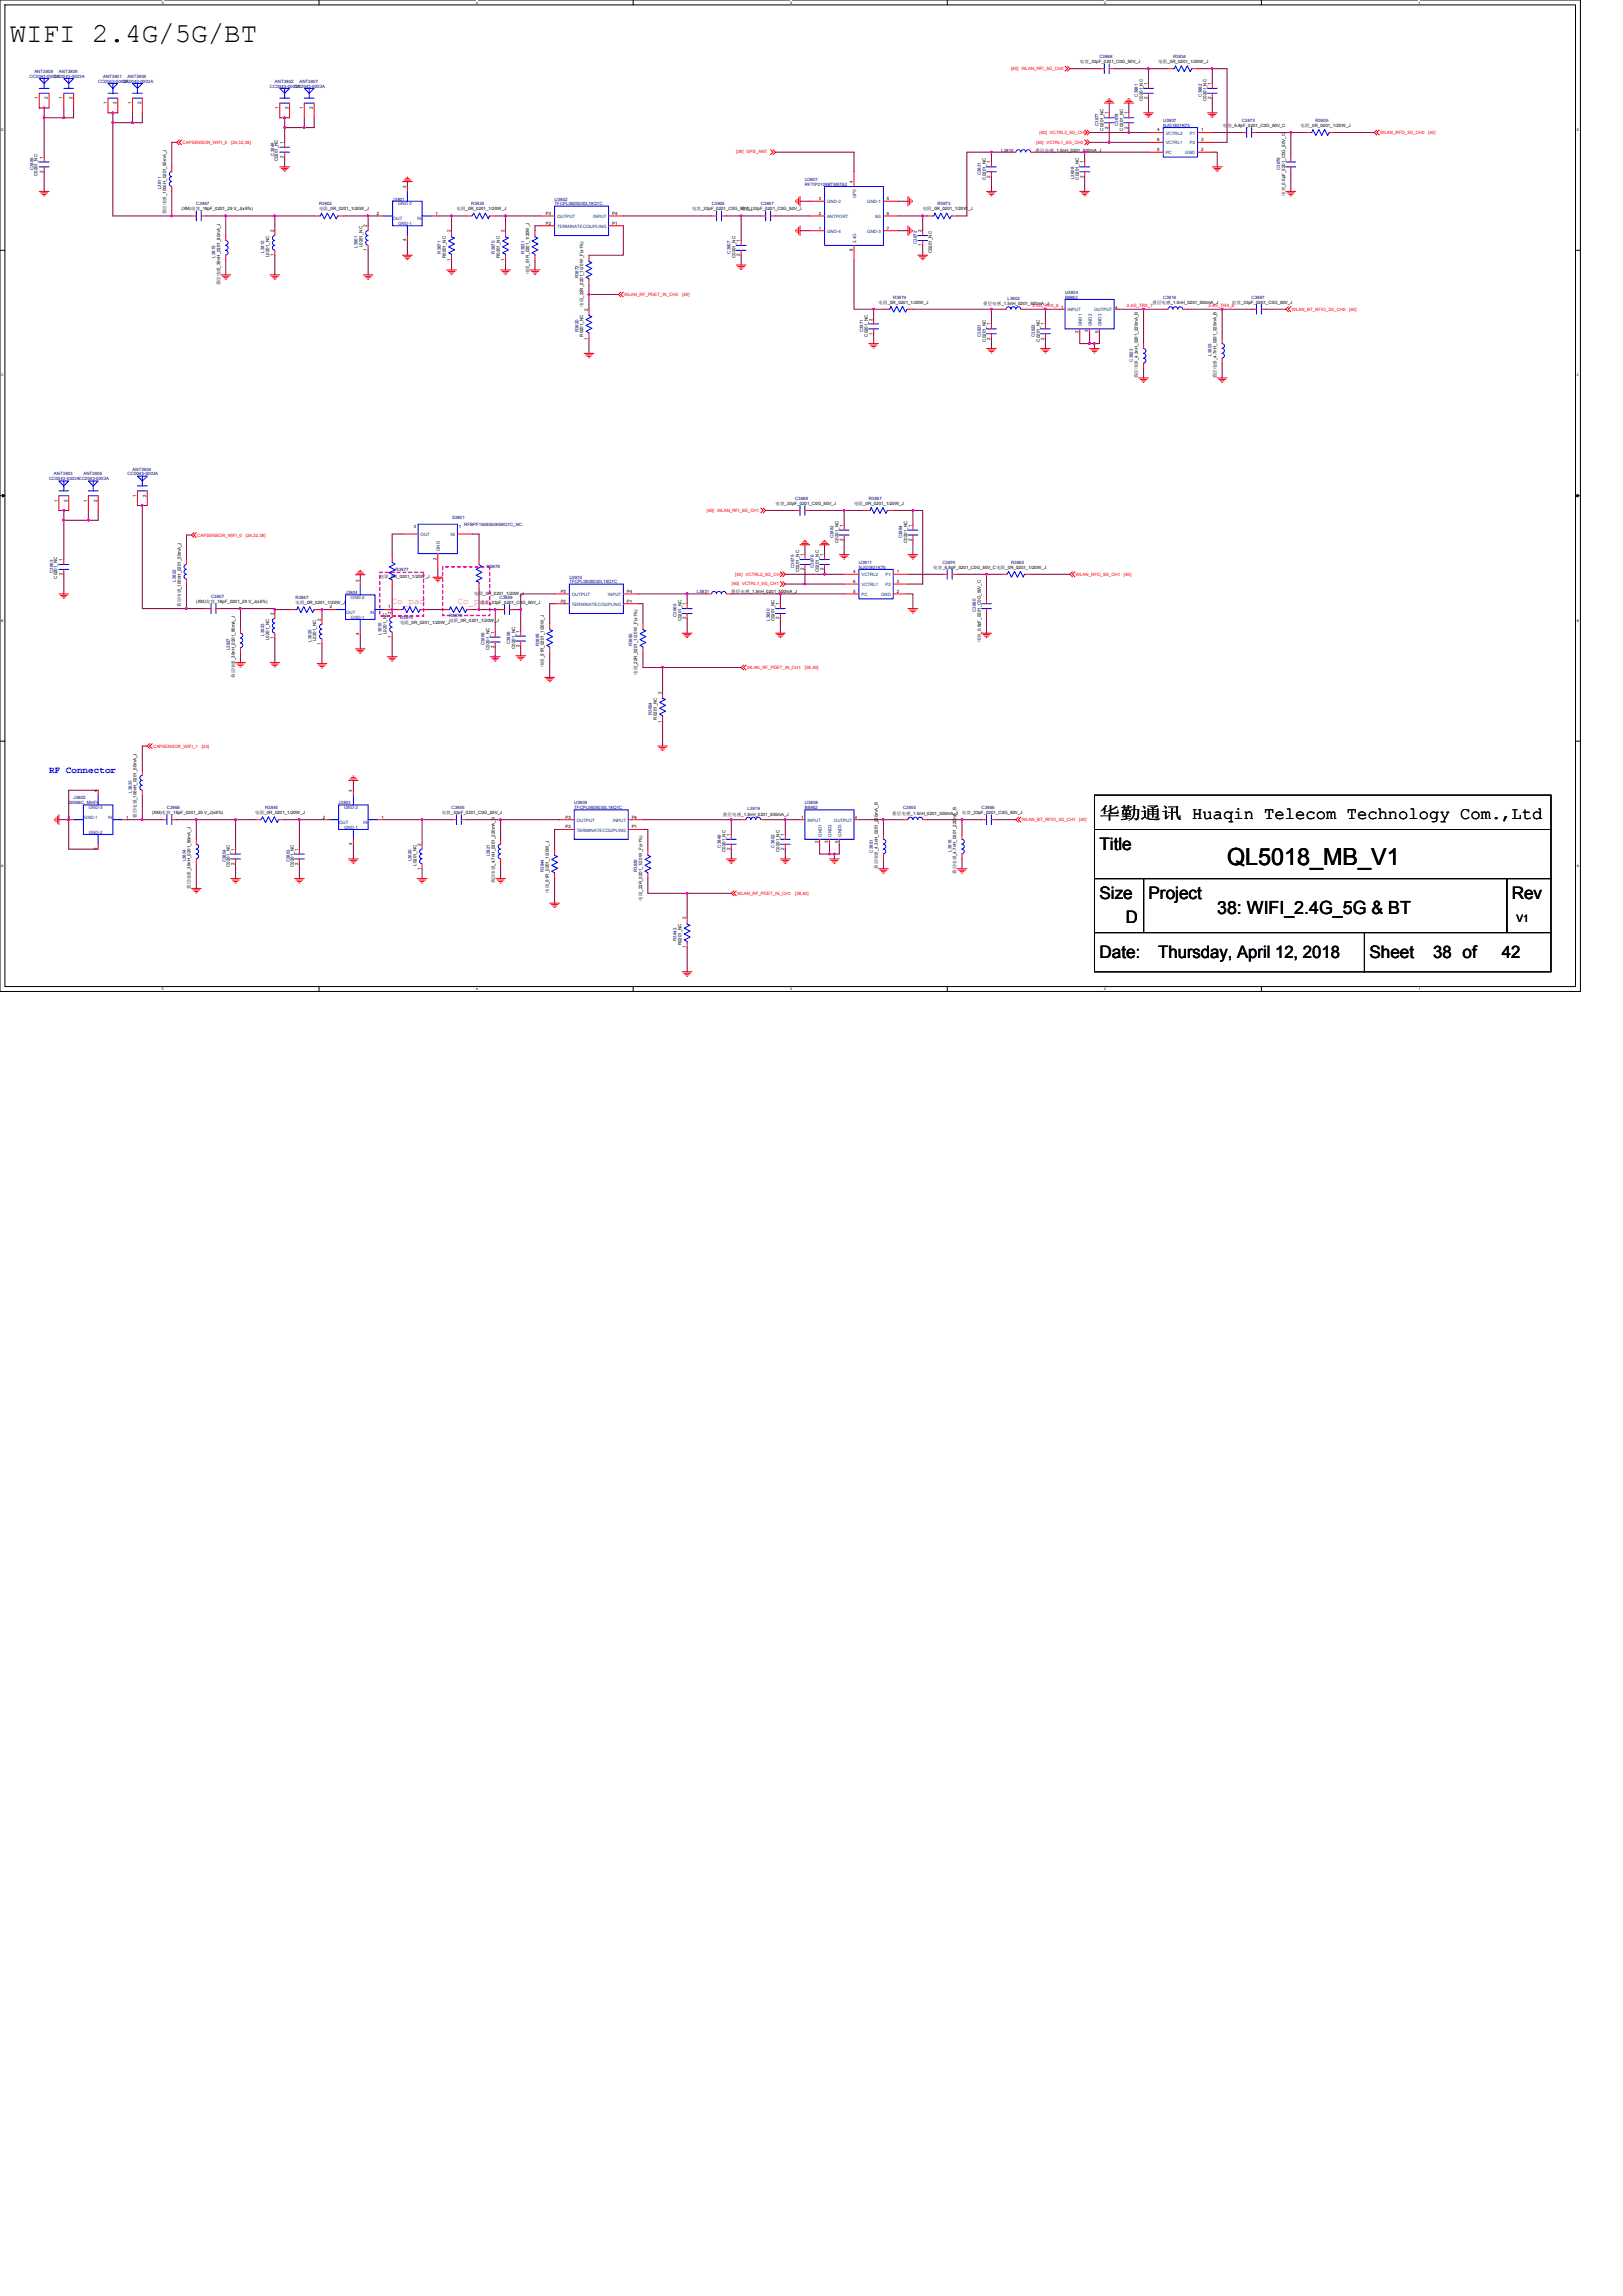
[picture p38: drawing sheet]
<svg xmlns="http://www.w3.org/2000/svg" width="210mm" height="297mm" viewBox="0 0 210 297" stroke-linecap="round" stroke-linejoin="round" font-family="sans-serif">
<defs><g id="words">
<text font-size="3.6" x="1.3" y="5.4">WIFI 2.4G/5G/BT</text>
<text font-size="3" x="158.7" y="112">QL5018_MB_V1</text>
<text font-size="2.3" x="157.5" y="118.3">38: WIFI_2.4G_5G &amp; BT</text>
<g font-size="2.2">
<text x="142.2" y="105.9">华勤通讯 Huaqin Telecom Technology Com.,Ltd</text>
<text x="142.2" y="109.9">Title</text>
<text x="142.2" y="116.3">Size</text>
<text x="145.7" y="119.5">D</text>
<text x="148.6" y="116.3">Project</text>
<text x="195.6" y="116.3">Rev</text>
<text x="142.2" y="123.9">Date:</text>
<text x="149.9" y="123.9">Thursday, April 12, 2018</text>
<text x="177.2" y="123.9">Sheet</text>
<text x="185.4" y="123.9">38 of</text>
<text x="194.3" y="123.9">42</text>
</g>
<text font-size="1.3" x="196.2" y="119.3">V1</text>
<g font-size="1.2" fill="#f0f">
<text x="50.7" y="78.1">Co_pad</text>
<text x="59.2" y="78.1">Co_pad</text>
</g>
<text font-size="1.2" fill="#00f" x="6.3" y="100">RF Connector</text>
<g font-size=".6" fill="#000080">
<text x="3.8" y="10.1">CC0043-0003A</text>
<text x="4.4" y="9.4">ANT3808</text>
<text x="7" y="10.1">CC0043-0003A</text>
<text x="7.6" y="9.4">ANT3809</text>
<text x="12.7" y="10.7">CC0043-0003A</text>
<text x="13.3" y="10.1">ANT3801</text>
<text x="15.9" y="10.7">CC0043-0003A</text>
<text x="16.5" y="10.1">ANT3806</text>
<text x="34.9" y="11.3">CC0043-0003A</text>
<text x="35.6" y="10.7">ANT3802</text>
<text x="38.1" y="11.3">CC0043-0003A</text>
<text x="38.7" y="10.7">ANT3807</text>
<text x="142.2" y="7.5">C3888</text>
<text x="151.8" y="7.5">R3834</text>
<text x="142.1" y="16.3" transform="rotate(-90 142.1 16.3)">C3877</text>
<text x="144.7" y="16.3" transform="rotate(-90 144.7 16.3)">C3878</text>
<text x="147.2" y="12.5" transform="rotate(-90 147.2 12.5)">C3881</text>
<text x="150.5" y="15.8">U3807</text>
<text x="150.5" y="16.4">NJG1801K75</text>
<text x="155.5" y="12.5" transform="rotate(-90 155.5 12.5)">C3882</text>
<text x="160.7" y="15.8">C3873</text>
<text x="170.2" y="15.8">R3835</text>
<text x="4.3" y="22" transform="rotate(-90 4.3 22)">C3885</text>
<text x="35.5" y="20.1" transform="rotate(-90 35.5 20.1)">C3848</text>
<text x="104.1" y="23.4">U3801</text>
<text x="126.9" y="22.7" transform="rotate(-90 126.9 22.7)">C3831</text>
<text x="129.5" y="19.6">L3810</text>
<text x="139" y="23.2" transform="rotate(-90 139 23.2)">L3808</text>
<text x="165.6" y="22" transform="rotate(-90 165.6 22)">C3879</text>
<text x="20.8" y="24.4" transform="rotate(-90 20.8 24.4)">L3811</text>
<text x="25.4" y="26.6">C3847</text>
<text x="41.3" y="26.6">R3802</text>
<text x="50.8" y="26">J3801</text>
<text x="61" y="26.6">R3826</text>
<text x="71.8" y="26">U3802</text>
<text x="71.8" y="26.6">TFCPL0605030L18Q1C</text>
<text x="92.1" y="26.6">C3806</text>
<text x="98.4" y="26.6">C3867</text>
<text x="104.1" y="24">RFTIP2109BTM5T62</text>
<text x="121.3" y="26.6">R3873</text>
<text x="27.8" y="33.3" transform="rotate(-90 27.8 33.3)">L3815</text>
<text x="34.2" y="32.7" transform="rotate(-90 34.2 32.7)">L3812</text>
<text x="46.2" y="32.1" transform="rotate(-90 46.2 32.1)">L3801</text>
<text x="57" y="32.8" transform="rotate(-90 57 32.8)">R3871</text>
<text x="64" y="32.8" transform="rotate(-90 64 32.8)">R3870</text>
<text x="67.8" y="32.8" transform="rotate(-90 67.8 32.8)">R3831</text>
<text x="94.5" y="32.8" transform="rotate(-90 94.5 32.8)">C3807</text>
<text x="118.6" y="31.6" transform="rotate(-90 118.6 31.6)">C3872</text>
<text x="74.8" y="36" transform="rotate(-90 74.8 36)">R3872</text>
<text x="115.6" y="38.7">R3874</text>
<text x="130.4" y="38.8">L3802</text>
<text x="137.8" y="38">U3804</text>
<text x="137.8" y="38.7">B8852</text>
<text x="150.5" y="38.7">C3816</text>
<text x="161.9" y="38.7">C3887</text>
<text x="74.8" y="43" transform="rotate(-90 74.8 43)">R3820</text>
<text x="111.7" y="43" transform="rotate(-90 111.7 43)">C3871</text>
<text x="126.9" y="43.6" transform="rotate(-90 126.9 43.6)">C3821</text>
<text x="133.9" y="43.6" transform="rotate(-90 133.9 43.6)">C3822</text>
<text x="146.6" y="46.8" transform="rotate(-90 146.6 46.8)">C3823</text>
<text x="156.7" y="46" transform="rotate(-90 156.7 46)">L3803</text>
<text x="6.4" y="62.1">CC0043-0003ACC0043-0003A</text>
<text x="7" y="61.5">ANT3803</text>
<text x="10.8" y="61.5">ANT3805</text>
<text x="16.5" y="61.5">CC0043-0003A</text>
<text x="17.1" y="60.9">ANT3804</text>
<text x="102.9" y="64.7">C3889</text>
<text x="112.4" y="64.7">R3857</text>
<text x="58.5" y="67.1">S3801</text>
<text x="60.1" y="68.1">RFBPF1608060K68Q1C_NC</text>
<text x="107.8" y="69.7" transform="rotate(-90 107.8 69.7)">C3883</text>
<text x="116.7" y="69.7" transform="rotate(-90 116.7 69.7)">C3884</text>
<text x="6.9" y="74.1" transform="rotate(-90 6.9 74.1)">C3863</text>
<text x="22.8" y="75.2" transform="rotate(-90 22.8 75.2)">L3822</text>
<text x="27.3" y="77.4">C3857</text>
<text x="38.2" y="77.5">R3847</text>
<text x="44.7" y="76.9">J3804</text>
<text x="51.2" y="73.8">R3877</text>
<text x="63" y="73.5">R3878</text>
<text x="64.6" y="77.5">C3859</text>
<text x="73.7" y="74.8">U3810</text>
<text x="73.7" y="75.5">TFCPL0605030L18Q1C</text>
<text x="90.2" y="76.8">L3831</text>
<text x="102.8" y="73.5" transform="rotate(-90 102.8 73.5)">C3875</text>
<text x="105.3" y="73.5" transform="rotate(-90 105.3 73.5)">C3876</text>
<text x="111.1" y="72.9">U3811</text>
<text x="111.1" y="73.6">NJG1801K75</text>
<text x="121.9" y="72.9">C3874</text>
<text x="130.8" y="72.9">R3860</text>
<text x="34.2" y="82.2" transform="rotate(-90 34.2 82.2)">L3823</text>
<text x="40.3" y="83" transform="rotate(-90 40.3 83)">L3825</text>
<text x="49.4" y="82.1" transform="rotate(-90 49.4 82.1)">L3835</text>
<text x="51.8" y="80.1">R3875</text>
<text x="58.1" y="79.9">R3876</text>
<text x="62.7" y="83.5" transform="rotate(-90 62.7 83.5)">C3858</text>
<text x="66" y="83.4" transform="rotate(-90 66 83.4)">C3856</text>
<text x="69.7" y="83.6" transform="rotate(-90 69.7 83.6)">R3855</text>
<text x="81.8" y="83.6" transform="rotate(-90 81.8 83.6)">R3850</text>
<text x="87.5" y="79.8" transform="rotate(-90 87.5 79.8)">C3865</text>
<text x="99.6" y="80.3" transform="rotate(-90 99.6 80.3)">L3830</text>
<text x="126.3" y="79.2" transform="rotate(-90 126.3 79.2)">C3880</text>
<text x="29.7" y="84.1" transform="rotate(-90 29.7 84.1)">L3827</text>
<text x="84.3" y="92.5" transform="rotate(-90 84.3 92.5)">R3854</text>
<text x="8.9" y="104.1">20566C_MHF5</text>
<text x="9.5" y="103.4">J3802</text>
<text x="17" y="102.6" transform="rotate(-90 17 102.6)">L3833</text>
<text x="21.6" y="104.7">C3866</text>
<text x="34.3" y="104.7">R3845</text>
<text x="43.8" y="104.1">J3803</text>
<text x="58.4" y="104.7">C3855</text>
<text x="74.3" y="104.1">U3809</text>
<text x="74.3" y="104.7">TFCPL0605030L18Q1C</text>
<text x="96.7" y="104.8">L3819</text>
<text x="104.1" y="104.1">U3808</text>
<text x="104.1" y="104.7">B8852</text>
<text x="116.8" y="104.7">C3850</text>
<text x="127" y="104.7">C3886</text>
<text x="24" y="111.4" transform="rotate(-90 24 111.4)">L3834</text>
<text x="29.2" y="111.6" transform="rotate(-90 29.2 111.6)">C3854</text>
<text x="37.5" y="111.6" transform="rotate(-90 37.5 111.6)">C3853</text>
<text x="53.2" y="111.4" transform="rotate(-90 53.2 111.4)">L3820</text>
<text x="63.4" y="110.8" transform="rotate(-90 63.4 110.8)">L3821</text>
<text x="70.4" y="112.8" transform="rotate(-90 70.4 112.8)">R3844</text>
<text x="82.4" y="112.8" transform="rotate(-90 82.4 112.8)">R3839</text>
<text x="93.2" y="109.7" transform="rotate(-90 93.2 109.7)">C3849</text>
<text x="100.2" y="109.7" transform="rotate(-90 100.2 109.7)">C3852</text>
<text x="112.9" y="110.3" transform="rotate(-90 112.9 110.3)">C3851</text>
<text x="123.1" y="110.2" transform="rotate(-90 123.1 110.2)">L3818</text>
<text x="87.5" y="121.7" transform="rotate(-90 87.5 121.7)">R3842</text>
</g>
<g font-size=".6" fill="#f00">
<text x="130.8" y="9.1">[40] WLAN_RFI_5G_CH0</text>
<text x="134.5" y="17.3">[40] VCTRL2_5G_CH0</text>
<text x="178.6" y="17.4">WLAN_RFO_5G_CH0</text>
<text x="184.8" y="17.4">[40]</text>
<text x="23.6" y="18.6">CAPSENSOR_WIFI_0</text>
<text x="29.9" y="18.6">[24,32,38]</text>
<text x="95.3" y="19.9">[39] GPS_ANT</text>
<text x="134" y="18.6">[40] VCTRL1_5G_CH0</text>
<text x="80.8" y="38.3">WLAN_RF_PDET_IN_CH0</text>
<text x="88.3" y="38.3">[40]</text>
<text x="133.6" y="39.8">2.4G_TRX_8</text>
<text x="145.8" y="39.8">2.4G_TRX_7</text>
<text x="156.3" y="39.8">2.4G_TRX_6</text>
<text x="167.1" y="40.2">WLAN_BT_RFIO_2G_CH0</text>
<text x="174.6" y="40.2">[40]</text>
<text x="25.5" y="69.4">CAPSENSOR_WIFI_0</text>
<text x="31.8" y="69.4">[24,32,38]</text>
<text x="91.4" y="66.2">[40] WLAN_RFI_5G_CH1</text>
<text x="94.7" y="75.7">[40] VCTRL1_5G_CH1</text>
<text x="95.1" y="74.5">[40] VCTRL2_5G_CH1</text>
<text x="139.2" y="74.5">WLAN_RFO_5G_CH1</text>
<text x="145.4" y="74.5">[40]</text>
<text x="96.6" y="86.6">WLAN_RF_PDET_IN_CH1</text>
<text x="104.1" y="86.6">[38,40]</text>
<text x="19.8" y="96.8">CAPSENSOR_WIFI_1</text>
<text x="26.1" y="96.8">[24]</text>
<text x="132.2" y="106.3">WLAN_BT_RFIO_2G_CH1</text>
<text x="139.6" y="106.3">[40]</text>
<text x="95.4" y="115.8">WLAN_RF_PDET_IN_CH1</text>
<text x="102.9" y="115.8">[38,40]</text>
</g>
<g font-size=".6">
<text x="139.7" y="8.2">电容_33pF_0201_C0G_50V_J</text>
<text x="148.4" y="11" transform="rotate(-90 148.4 11)">1</text>
<text x="149.9" y="8.2">电阻_0R_0201_1/20W_J</text>
<text x="156.7" y="11" transform="rotate(-90 156.7 11)">1</text>
<text x="4.9" y="12.8" transform="rotate(-90 4.9 12.8)">1</text>
<text x="6.2" y="12.8" transform="rotate(-90 6.2 12.8)">2</text>
<text x="8.1" y="12.8" transform="rotate(-90 8.1 12.8)">1</text>
<text x="9.4" y="12.8" transform="rotate(-90 9.4 12.8)">2</text>
<text x="13.8" y="13.5" transform="rotate(-90 13.8 13.5)">1</text>
<text x="15.1" y="13.5" transform="rotate(-90 15.1 13.5)">2</text>
<text x="17" y="13.5" transform="rotate(-90 17 13.5)">1</text>
<text x="18.3" y="13.5" transform="rotate(-90 18.3 13.5)">2</text>
<text x="36" y="14.1" transform="rotate(-90 36 14.1)">1</text>
<text x="37.3" y="14.1" transform="rotate(-90 37.3 14.1)">2</text>
<text x="39.2" y="14.1" transform="rotate(-90 39.2 14.1)">1</text>
<text x="40.5" y="14.1" transform="rotate(-90 40.5 14.1)">2</text>
<text x="142.8" y="16.9" transform="rotate(-90 142.8 16.9)">C0201_NC</text>
<text x="143.4" y="16.6" transform="rotate(-90 143.4 16.6)">2</text>
<text x="143.4" y="14.8" transform="rotate(-90 143.4 14.8)">1</text>
<text x="145.3" y="16.9" transform="rotate(-90 145.3 16.9)">C0201_NC</text>
<text x="145.9" y="16.6" transform="rotate(-90 145.9 16.6)">2</text>
<text x="145.9" y="14.8" transform="rotate(-90 145.9 14.8)">1</text>
<text x="147.8" y="13.1" transform="rotate(-90 147.8 13.1)">C0201_NC</text>
<text x="148.4" y="12.8" transform="rotate(-90 148.4 12.8)">2</text>
<text x="149.7" y="17">4</text>
<text x="155.4" y="17">1</text>
<text x="156.1" y="13.1" transform="rotate(-90 156.1 13.1)">C0201_NC</text>
<text x="156.7" y="12.8" transform="rotate(-90 156.7 12.8)">2</text>
<text x="158.2" y="16.4">电容_6.8pF_0201_C0G_50V_C</text>
<text x="168.3" y="16.4">电阻_0R_0201_1/20W_J</text>
<text x="4.8" y="22.8" transform="rotate(-90 4.8 22.8)">C0201_NC</text>
<text x="5.6" y="22.4" transform="rotate(-90 5.6 22.4)">2</text>
<text x="5.6" y="20.5" transform="rotate(-90 5.6 20.5)">1</text>
<text x="36" y="20.9" transform="rotate(-90 36 20.9)">C0201_NC</text>
<text x="36.7" y="20.4" transform="rotate(-90 36.7 20.4)">2</text>
<text x="36.7" y="18.6" transform="rotate(-90 36.7 18.6)">1</text>
<text x="110.3" y="23.7" transform="rotate(-90 110.3 23.7)">4</text>
<text x="127.5" y="23.2" transform="rotate(-90 127.5 23.2)">C0201_NC</text>
<text x="128.1" y="23" transform="rotate(-90 128.1 23)">2</text>
<text x="128.1" y="21.1" transform="rotate(-90 128.1 21.1)">1</text>
<text x="134" y="19.6">叠层电感_1.5nH_0201_500mA_J</text>
<text x="139.6" y="23.2" transform="rotate(-90 139.6 23.2)">C0201_NC</text>
<text x="140.2" y="23" transform="rotate(-90 140.2 23)">2</text>
<text x="140.2" y="21.1" transform="rotate(-90 140.2 21.1)">1</text>
<text x="149.7" y="19.5">5</text>
<text x="149.7" y="18.3">6</text>
<text x="155.4" y="18.3">3</text>
<text x="155.4" y="19.5">2</text>
<text x="21.5" y="27.7" transform="rotate(-90 21.5 27.7)">叠层电感_100nH_0201_50mA_J</text>
<text x="23.5" y="27.2">(XM)电容_18pF_0201_25 V_J(±5%)</text>
<text x="41.3" y="27.2">电阻_0R_0201_1/20W_J</text>
<text x="47.5" y="29.4" transform="rotate(-90 47.5 29.4)">2</text>
<text x="48.8" y="27.8">2</text>
<text x="52.6" y="24.3" transform="rotate(-90 52.6 24.3)">3</text>
<text x="56.3" y="27.8">1</text>
<text x="59.1" y="27.2">电阻_0R_0201_1/20W_J</text>
<text x="70.6" y="29.1">P2</text>
<text x="70.6" y="27.8">P3</text>
<text x="79.2" y="29.1">P1</text>
<text x="79.2" y="27.8">P4</text>
<text x="89.5" y="27.2">电容_33pF_0201_C0G_50V_J</text>
<text x="95.9" y="27.2">电容_33pF_0201_C0G_50V_J</text>
<text x="105.9" y="29.7">1</text>
<text x="105.9" y="27.8">2</text>
<text x="105.9" y="25.9">3</text>
<text x="114.7" y="27.8">6</text>
<text x="114.7" y="25.9">5</text>
<text x="114.7" y="29.7">7</text>
<text x="119.4" y="27.2">电阻_0R_0201_1/20W_J</text>
<text x="166.3" y="25.3" transform="rotate(-90 166.3 25.3)">电容_0.5pF_0201_C0G_50V_C</text>
<text x="34.8" y="33.3" transform="rotate(-90 34.8 33.3)">L0201_NC</text>
<text x="35.4" y="33.1" transform="rotate(-90 35.4 33.1)">1</text>
<text x="35.4" y="30" transform="rotate(-90 35.4 30)">2</text>
<text x="46.9" y="32" transform="rotate(-90 46.9 32)">L0201_NC</text>
<text x="47.5" y="32.5" transform="rotate(-90 47.5 32.5)">1</text>
<text x="52.6" y="31.2" transform="rotate(-90 52.6 31.2)">4</text>
<text x="57.7" y="33.4" transform="rotate(-90 57.7 33.4)">R0201_NC</text>
<text x="58.3" y="33.8" transform="rotate(-90 58.3 33.8)">1</text>
<text x="58.3" y="30" transform="rotate(-90 58.3 30)">2</text>
<text x="64.7" y="33.4" transform="rotate(-90 64.7 33.4)">R0201_NC</text>
<text x="65.3" y="33.8" transform="rotate(-90 65.3 33.8)">1</text>
<text x="65.3" y="30" transform="rotate(-90 65.3 30)">2</text>
<text x="68.5" y="35.5" transform="rotate(-90 68.5 35.5)">电阻_51R_0201_1/20W_J</text>
<text x="95.1" y="33.4" transform="rotate(-90 95.1 33.4)">C0201_NC</text>
<text x="95.7" y="33.1" transform="rotate(-90 95.7 33.1)">2</text>
<text x="95.7" y="31.3" transform="rotate(-90 95.7 31.3)">1</text>
<text x="110.3" y="32.5" transform="rotate(-90 110.3 32.5)">8</text>
<text x="119.2" y="31.9" transform="rotate(-90 119.2 31.9)">1</text>
<text x="119.2" y="30" transform="rotate(-90 119.2 30)">2</text>
<text x="120.5" y="32.8" transform="rotate(-90 120.5 32.8)">C0201_NC</text>
<text x="28.5" y="36.9" transform="rotate(-90 28.5 36.9)">叠层电感_39nH_0201_80mA_J</text>
<text x="75.5" y="39.7" transform="rotate(-90 75.5 39.7)">电阻_22R_0201_1/20 W_F(±1%)</text>
<text x="76.1" y="40.2" transform="rotate(-90 76.1 40.2)">2</text>
<text x="112.9" y="41.5" transform="rotate(-90 112.9 41.5)">2</text>
<text x="113.7" y="39.3">电阻_0R_0201_1/20W_J</text>
<text x="127.2" y="39.5">叠层电感_1.5nH_0201_500mA_J</text>
<text x="137.3" y="39.9">1</text>
<text x="144.3" y="39.9">4</text>
<text x="149.1" y="39.3">叠层电感_1.5nH_0201_500mA_J</text>
<text x="159.4" y="39.3">电容_33pF_0201_C0G_50V_J</text>
<text x="75.5" y="43.6" transform="rotate(-90 75.5 43.6)">R0201_NC</text>
<text x="76.1" y="43.9" transform="rotate(-90 76.1 43.9)">1</text>
<text x="112.3" y="43.6" transform="rotate(-90 112.3 43.6)">C0201_NC</text>
<text x="112.9" y="43.3" transform="rotate(-90 112.9 43.3)">1</text>
<text x="127.5" y="44.2" transform="rotate(-90 127.5 44.2)">C0201_NC</text>
<text x="128.1" y="43.9" transform="rotate(-90 128.1 43.9)">2</text>
<text x="128.1" y="42.1" transform="rotate(-90 128.1 42.1)">1</text>
<text x="134.5" y="44.2" transform="rotate(-90 134.5 44.2)">C0201_NC</text>
<text x="135.1" y="43.9" transform="rotate(-90 135.1 43.9)">2</text>
<text x="135.1" y="42.1" transform="rotate(-90 135.1 42.1)">1</text>
<text x="139.5" y="43.1" transform="rotate(-90 139.5 43.1)">2</text>
<text x="140.8" y="43" transform="rotate(-90 140.8 43)">3</text>
<text x="142.1" y="43.1" transform="rotate(-90 142.1 43.1)">5</text>
<text x="147.2" y="48.9" transform="rotate(-90 147.2 48.9)">叠层电感_4.3nH_0201_220mA_B</text>
<text x="157.4" y="48.9" transform="rotate(-90 157.4 48.9)">叠层电感_4.7nH_0201_220mA_B</text>
<text x="7.5" y="64.9" transform="rotate(-90 7.5 64.9)">1</text>
<text x="8.7" y="64.9" transform="rotate(-90 8.7 64.9)">2</text>
<text x="11.3" y="64.9" transform="rotate(-90 11.3 64.9)">1</text>
<text x="12.6" y="64.9" transform="rotate(-90 12.6 64.9)">2</text>
<text x="17.6" y="64.3" transform="rotate(-90 17.6 64.3)">1</text>
<text x="18.9" y="64.3" transform="rotate(-90 18.9 64.3)">2</text>
<text x="100.3" y="65.3">电容_33pF_0201_C0G_50V_J</text>
<text x="110.5" y="65.3">电阻_0R_0201_1/20W_J</text>
<text x="53.5" y="68.4">3</text>
<text x="59.4" y="68.4">1</text>
<text x="104" y="71.9" transform="rotate(-90 104 71.9)">1</text>
<text x="106.5" y="71.9" transform="rotate(-90 106.5 71.9)">1</text>
<text x="108.5" y="70.2" transform="rotate(-90 108.5 70.2)">C0201_NC</text>
<text x="109.1" y="70" transform="rotate(-90 109.1 70)">2</text>
<text x="109.1" y="68.1" transform="rotate(-90 109.1 68.1)">1</text>
<text x="117.4" y="70.2" transform="rotate(-90 117.4 70.2)">C0201_NC</text>
<text x="118" y="70" transform="rotate(-90 118 70)">2</text>
<text x="118" y="68.1" transform="rotate(-90 118 68.1)">1</text>
<text x="7.4" y="74.9" transform="rotate(-90 7.4 74.9)">C0201_NC</text>
<text x="8.1" y="74.4" transform="rotate(-90 8.1 74.4)">2</text>
<text x="8.1" y="72.6" transform="rotate(-90 8.1 72.6)">1</text>
<text x="46.5" y="75.2" transform="rotate(-90 46.5 75.2)">3</text>
<text x="49.1" y="74.7">电阻_0R_0201_1/20W_J</text>
<text x="56.5" y="72.4" transform="rotate(-90 56.5 72.4)">2</text>
<text x="61.3" y="77">电阻_0R_0201_1/20W_J</text>
<text x="72.5" y="78">P2</text>
<text x="72.5" y="76.7">P3</text>
<text x="81.1" y="78">P1</text>
<text x="81.1" y="76.7">P4</text>
<text x="94.6" y="76.8">叠层电感_1.5nH_0201_500mA_J</text>
<text x="103.4" y="74" transform="rotate(-90 103.4 74)">C0201_NC</text>
<text x="104" y="73.8" transform="rotate(-90 104 73.8)">2</text>
<text x="105.9" y="74" transform="rotate(-90 105.9 74)">C0201_NC</text>
<text x="106.5" y="73.8" transform="rotate(-90 106.5 73.8)">2</text>
<text x="110.4" y="74.1">4</text>
<text x="110.4" y="76.7">5</text>
<text x="110.4" y="75.4">6</text>
<text x="116" y="76.7">2</text>
<text x="116" y="74.1">1</text>
<text x="116" y="75.4">3</text>
<text x="120.7" y="73.6">电容_6.8pF_0201_C0G_50V_C电阻_0R_0201_1/20W_J</text>
<text x="23.4" y="78.5" transform="rotate(-90 23.4 78.5)">叠层电感_100nH_0201_50mA_J</text>
<text x="25.4" y="78">(XM)电容_18pF_0201_25 V_J(±5%)</text>
<text x="34.8" y="82.8" transform="rotate(-90 34.8 82.8)">L0201_NC</text>
<text x="35.4" y="82.7" transform="rotate(-90 35.4 82.7)">1</text>
<text x="35.4" y="79.6" transform="rotate(-90 35.4 79.6)">2</text>
<text x="38.2" y="78.1">电阻_0R_0201_1/20W_J</text>
<text x="40.9" y="82.9" transform="rotate(-90 40.9 82.9)">L0201_NC</text>
<text x="41.5" y="83.4" transform="rotate(-90 41.5 83.4)">1</text>
<text x="41.5" y="80.3" transform="rotate(-90 41.5 80.3)">2</text>
<text x="42.7" y="78.7">2</text>
<text x="46.5" y="82.2" transform="rotate(-90 46.5 82.2)">4</text>
<text x="50" y="82" transform="rotate(-90 50 82)">L0201_NC</text>
<text x="50.2" y="78.7">1</text>
<text x="50.6" y="82.5" transform="rotate(-90 50.6 82.5)">1</text>
<text x="50.6" y="79.4" transform="rotate(-90 50.6 79.4)">2</text>
<text x="51.8" y="80.8">电阻_0R_0201_1/20W_J</text>
<text x="58.1" y="80.5">电阻_0R_0201_1/20W_J</text>
<text x="62.1" y="78.1">电容_33pF_0201_C0G_50V_J</text>
<text x="63.9" y="83.8" transform="rotate(-90 63.9 83.8)">2</text>
<text x="63.9" y="82" transform="rotate(-90 63.9 82)">1</text>
<text x="66.6" y="83.9" transform="rotate(-90 66.6 83.9)">C0201_NC</text>
<text x="67.2" y="83.7" transform="rotate(-90 67.2 83.7)">2</text>
<text x="67.2" y="81.9" transform="rotate(-90 67.2 81.9)">1</text>
<text x="88.2" y="80.4" transform="rotate(-90 88.2 80.4)">C0201_NC</text>
<text x="88.8" y="80.1" transform="rotate(-90 88.8 80.1)">2</text>
<text x="88.8" y="78.3" transform="rotate(-90 88.8 78.3)">1</text>
<text x="100.2" y="80.4" transform="rotate(-90 100.2 80.4)">C0201_NC</text>
<text x="100.8" y="80.1" transform="rotate(-90 100.8 80.1)">2</text>
<text x="100.8" y="78.3" transform="rotate(-90 100.8 78.3)">1</text>
<text x="126.9" y="83.1" transform="rotate(-90 126.9 83.1)">电容_0.5pF_0201_C0G_50V_C</text>
<text x="30.4" y="87.7" transform="rotate(-90 30.4 87.7)">叠层电感_39nH_0201_80mA_J</text>
<text x="63.3" y="84.1" transform="rotate(-90 63.3 84.1)">C0201_NC</text>
<text x="70.4" y="86.3" transform="rotate(-90 70.4 86.3)">电阻_51R_0201_1/20W_J</text>
<text x="82.4" y="87.3" transform="rotate(-90 82.4 87.3)">电阻_22R_0201_1/20 W_F(±1%)</text>
<text x="85.6" y="89.7" transform="rotate(-90 85.6 89.7)">2</text>
<text x="85" y="93.1" transform="rotate(-90 85 93.1)">R0201_NC</text>
<text x="85.6" y="93.5" transform="rotate(-90 85.6 93.5)">1</text>
<text x="8.8" y="105.9">2</text>
<text x="12.6" y="102.4" transform="rotate(-90 12.6 102.4)">4</text>
<text x="16.3" y="105.9">1</text>
<text x="17.7" y="105.8" transform="rotate(-90 17.7 105.8)">叠层电感_100nH_0201_50mA_J</text>
<text x="19.7" y="105.3">(XM)电容_18pF_0201_25 V_J(±5%)</text>
<text x="33" y="105.3">电阻_0R_0201_1/20W_J</text>
<text x="41.8" y="105.9">2</text>
<text x="45.6" y="102.4" transform="rotate(-90 45.6 102.4)">3</text>
<text x="49.3" y="105.9">1</text>
<text x="57.2" y="105.3">电容_33pF_0201_C0G_25V_J</text>
<text x="73.2" y="107.2">P2</text>
<text x="73.2" y="105.9">P3</text>
<text x="81.7" y="107.2">P1</text>
<text x="81.7" y="105.9">P4</text>
<text x="93.5" y="105.5">叠层电感_1.5nH_0201_500mA_J</text>
<text x="103.6" y="106">1</text>
<text x="110.6" y="106">4</text>
<text x="115.4" y="105.4">叠层电感_1.5nH_0201_500mA_J</text>
<text x="124.5" y="105.3">电容_33pF_0201_C0G_50V_J</text>
<text x="12.6" y="110" transform="rotate(-90 12.6 110)">3</text>
<text x="29.7" y="112.1" transform="rotate(-90 29.7 112.1)">C0201_NC</text>
<text x="30.3" y="111.9" transform="rotate(-90 30.3 111.9)">2</text>
<text x="30.3" y="110" transform="rotate(-90 30.3 110)">1</text>
<text x="38" y="112.1" transform="rotate(-90 38 112.1)">C0201_NC</text>
<text x="38.6" y="111.9" transform="rotate(-90 38.6 111.9)">2</text>
<text x="38.6" y="110" transform="rotate(-90 38.6 110)">1</text>
<text x="45.6" y="109.3" transform="rotate(-90 45.6 109.3)">4</text>
<text x="53.9" y="112" transform="rotate(-90 53.9 112)">L0201_NC</text>
<text x="54.5" y="112.5" transform="rotate(-90 54.5 112.5)">1</text>
<text x="54.5" y="109.4" transform="rotate(-90 54.5 109.4)">2</text>
<text x="93.9" y="110.2" transform="rotate(-90 93.9 110.2)">C0201_NC</text>
<text x="94.5" y="110" transform="rotate(-90 94.5 110)">2</text>
<text x="94.5" y="108.1" transform="rotate(-90 94.5 108.1)">1</text>
<text x="100.9" y="110.2" transform="rotate(-90 100.9 110.2)">C0201_NC</text>
<text x="101.5" y="110" transform="rotate(-90 101.5 110)">2</text>
<text x="101.5" y="108.1" transform="rotate(-90 101.5 108.1)">1</text>
<text x="105.9" y="109.1" transform="rotate(-90 105.9 109.1)">2</text>
<text x="107.1" y="109" transform="rotate(-90 107.1 109)">3</text>
<text x="108.5" y="109.1" transform="rotate(-90 108.5 109.1)">5</text>
<text x="113.6" y="112.4" transform="rotate(-90 113.6 112.4)">叠层电感_4.3nH_0201_220mA_B</text>
<text x="123.7" y="113" transform="rotate(-90 123.7 113)">叠层电感_4.7nH_0201_220mA_B</text>
<text x="24.7" y="115" transform="rotate(-90 24.7 115)">叠层电感_39nH_0201_80mA_J</text>
<text x="64" y="114.3" transform="rotate(-90 64 114.3)">叠层电感_4.7nH_0201_220mA_B</text>
<text x="71" y="115.5" transform="rotate(-90 71 115.5)">电阻_51R_0201_1/20W_J</text>
<text x="83.1" y="116.5" transform="rotate(-90 83.1 116.5)">电阻_22R_0201_1/20 W_F(±1%)</text>
<text x="88.8" y="118.9" transform="rotate(-90 88.8 118.9)">2</text>
<text x="88.2" y="122.3" transform="rotate(-90 88.2 122.3)">R0201_NC</text>
<text x="88.8" y="122.7" transform="rotate(-90 88.8 122.7)">1</text>
</g>
<g font-size=".6" fill="#004080">
<text x="150.8" y="17.4">VCTRL2</text>
<text x="153.9" y="17.4">P1</text>
<text x="150.8" y="20">PC</text>
<text x="150.8" y="18.7">VCTRL1</text>
<text x="153.4" y="20">GND</text>
<text x="153.9" y="18.7">P2</text>
<text x="50.9" y="28.5">OUT</text>
<text x="51.5" y="26.6">GND-2</text>
<text x="51.5" y="29.1">GND-1</text>
<text x="54" y="28.5">IN</text>
<text x="72.1" y="29.5">TERMINATECOUPLING</text>
<text x="72.1" y="28.2">OUTPUT</text>
<text x="76.8" y="28.2">INPUT</text>
<text x="107" y="28.2">ANTPORT</text>
<text x="107" y="26.3">GND-2</text>
<text x="110.8" y="25.7" transform="rotate(-90 110.8 25.7)">GPS</text>
<text x="112.2" y="26.3">GND-1</text>
<text x="113.2" y="28.2">5G</text>
<text x="107" y="30.1">GND-4</text>
<text x="110.8" y="31.4" transform="rotate(-90 110.8 31.4)">2.4G</text>
<text x="112.2" y="30.1">GND-3</text>
<text x="138.1" y="40.3">INPUT</text>
<text x="141.5" y="40.3">OUTPUT</text>
<text x="140" y="42.2" transform="rotate(-90 140 42.2)">GND1</text>
<text x="141.2" y="42.2" transform="rotate(-90 141.2 42.2)">GND2</text>
<text x="142.5" y="42.2" transform="rotate(-90 142.5 42.2)">GND3</text>
<text x="54.4" y="69.4">OUT</text>
<text x="56.9" y="71.3" transform="rotate(-90 56.9 71.3)">GND</text>
<text x="58.3" y="69.4">IN</text>
<text x="45.4" y="77.5">GND-2</text>
<text x="74" y="77.1">OUTPUT</text>
<text x="78.7" y="77.1">INPUT</text>
<text x="111.4" y="74.6">VCTRL2</text>
<text x="111.4" y="77.1">PC</text>
<text x="111.4" y="75.8">VCTRL1</text>
<text x="114" y="77.1">GND</text>
<text x="114.6" y="74.6">P1</text>
<text x="114.6" y="75.8">P2</text>
<text x="44.8" y="79.4">OUT</text>
<text x="45.4" y="80.1">GND-1</text>
<text x="47.9" y="79.4">IN</text>
<text x="74" y="78.4">TERMINATECOUPLING</text>
<text x="10.9" y="106">GND-1</text>
<text x="11.5" y="107.9">GND-2</text>
<text x="11.5" y="104.7">GND-3</text>
<text x="14" y="106">IN</text>
<text x="43.9" y="106.6">OUT</text>
<text x="44.5" y="104.7">GND-2</text>
<text x="44.5" y="107.2">GND-1</text>
<text x="47" y="106.6">IN</text>
<text x="74.6" y="107.6">TERMINATECOUPLING</text>
<text x="74.6" y="106.3">OUTPUT</text>
<text x="79.3" y="106.3">INPUT</text>
<text x="104.5" y="106.3">INPUT</text>
<text x="107.9" y="106.3">OUTPUT</text>
<text x="106.3" y="108.3" transform="rotate(-90 106.3 108.3)">GND1</text>
<text x="107.6" y="108.3" transform="rotate(-90 107.6 108.3)">GND2</text>
<text x="108.9" y="108.3" transform="rotate(-90 108.9 108.3)">GND3</text>
</g>
<g font-size=".5">
<text x="21" y=".5">5</text>
<text x="61.6" y=".5">4</text>
<text x="102.2" y=".5">3</text>
<text x="142.9" y=".5">2</text>
<text x="183.5" y=".5">1</text>
<text x=".2" y="16.9">D</text>
<text x="204" y="16.9">D</text>
<text x=".2" y="48.7">C</text>
<text x="204" y="48.7">C</text>
<text x=".2" y="80.4">B</text>
<text x="204" y="80.4">B</text>
<text x=".2" y="112.2">A</text>
<text x="204" y="112.2">A</text>
<text x="21" y="128.1">5</text>
<text x="61.6" y="128.1">4</text>
<text x="102.2" y="128.1">3</text>
<text x="142.9" y="128.1">2</text>
<text x="183.5" y="128.1">1</text>
</g>
</g></defs>
<path d="M0 0h204.5v128.3h-204.5zM.6 .6h203.2v127h-203.2z" fill="none" stroke="#000" stroke-width=".13"/>
<g fill="#fff">
<path d="M21 .1h.2v.5h-.2z"/>
<path d="M21 127.7h.2v.5h-.2z"/>
</g>
<path d="M41.3 0v.6M41.3 127.6v.7" fill="none" stroke="#000" stroke-width=".13"/>
<g fill="#fff">
<path d="M61.6 .1h.2v.5h-.2z"/>
<path d="M61.6 127.7h.2v.5h-.2z"/>
</g>
<path d="M81.9 0v.6M81.9 127.6v.7" fill="none" stroke="#000" stroke-width=".13"/>
<g fill="#fff">
<path d="M102.2 .1h.3v.5h-.3z"/>
<path d="M102.2 127.7h.3v.5h-.3z"/>
</g>
<path d="M122.6 0v.6M122.6 127.6v.7" fill="none" stroke="#000" stroke-width=".13"/>
<g fill="#fff">
<path d="M142.9 .1h.2v.5h-.2z"/>
<path d="M142.9 127.7h.2v.5h-.2z"/>
</g>
<path d="M163.2 0v.6M163.2 127.6v.7" fill="none" stroke="#000" stroke-width=".13"/>
<g fill="#fff">
<path d="M183.5 .1h.3v.5h-.3z"/>
<path d="M183.5 127.7h.3v.5h-.3z"/>
<path d="M.2 16.5h.3v.5h-.3z"/>
<path d="M204 16.5h.3v.5h-.3z"/>
<path d="M.2 48.3h.3v.5h-.3z"/>
<path d="M204 48.3h.3v.5h-.3z"/>
</g>
<path d="M0 32.4h.6M203.8 32.4h.7" fill="none" stroke="#000" stroke-width=".13"/>
<g fill="#fff">
<path d="M.2 80h.3v.5h-.3z"/>
<path d="M204 80h.3v.5h-.3z"/>
</g>
<path d="M0 64.1h.6M203.8 64.1h.7" fill="none" stroke="#000" stroke-width=".13"/>
<path d="M.3 63.9l.3 .2-.3 .2zM203.8 64.1l.4-.2v.4z" fill="#000" stroke="#000" stroke-width=".13"/>
<g fill="#fff">
<path d="M.2 111.8h.2v.5h-.2z"/>
<path d="M204 111.8h.3v.5h-.3z"/>
</g>
<path d="M0 95.9h.6M203.8 95.9h.7M141.6 107.3h59.1v6.4h-59.1zM141.6 102.9h59.1v4.4h-59.1zM141.6 113.7h6.4v6.9h-6.4zM148 113.7h46.9v6.9h-46.9zM194.9 113.7h5.8v6.9h-5.8zM141.6 120.6h34.9v5.1h-34.9zM176.5 120.6h24.2v5.1h-24.2z" fill="none" stroke="#000" stroke-width=".13"/>
<path d="M49.1 74h5.7v5.7h-5.7zM57.3 73.3h6.1v6.3h-6.1z" fill="none" stroke="#f0f" stroke-width=".19" stroke-dasharray=".4 .4"/>
<g fill="none" stroke="#f00" stroke-width=".13">
<path d="M5.1 12.1v1.9M6.3 12.1v1.9M8.3 12.1v1.9M9.5 12.1v1.9M14 12.7v1.9M15.2 12.7v1.9M17.1 12.7v1.9M18.4 12.7v1.9M23.2 18.1l-.3 .3 .3 .3M23.5 18.1l-.3 .3 .3 .3M36.2 13.3v1.9M36.8 18.4v.6"/>
<path d="M36.8 19.7v.6M37.5 13.3v1.9M39.4 13.3v1.9M40.6 13.3v1.9M99.7 19.4l.3 .3-.3 .3M100 19.4l.3 .3-.3 .3M130.8 19.7h.6M133.3 19.7h.7M137.8 8.6l.3 .3-.3 .3M138.1 8.6l.3 .3-.3 .3M140.3 18.1l.4 .3-.4 .3M140.3 16.8l.4 .3-.4 .4"/>
<path d="M140.7 18.1l.3 .3-.3 .3M140.7 16.8l.3 .3-.3 .4M142.2 8.9h.7M142.9 13.3h1.2M143.1 13.1h.9M143.3 13h.5M143.4 12.8h.2M143.5 14.6v.6M143.5 15.9v.6M143.5 8.9h.6M145.4 13.3h1.3M145.6 13.1h.9"/>
<path d="M145.8 13h.5M146 12.8h.1M146 14.6v.6M146 15.9v.6M148 14.6h1.2M148.1 14.8h.9M148.3 15h.5M148.5 15.2h.2M148.6 17.1h1.9M148.6 19.7h1.9M148.6 18.4h1.9M148.6 10.8v.6"/>
<path d="M148.6 12.1v.6M151.1 8.9h.7M154.3 8.9h.6M154.9 17.1h1.9M154.9 19.7h1.9M154.9 18.4h1.9M156.2 14.6h1.3M156.4 14.8h.9M156.6 15h.5M156.8 15.2h.1M156.8 10.8v.6M156.8 12.1v.6"/>
<path d="M160.7 17.1h.6M161.9 17.1h.7M168.9 17.1h.6M172.1 17.1h.6M178.1 16.8l-.3 .3 .3 .4M178.4 16.8l-.3 .3 .3 .4M5.1 24.8h1.2M5.3 25h.9M5.5 25.1h.5M5.7 25.3h.1M5.7 20.3v.7M5.7 21.6v.6"/>
<path d="M22.2 24.1v.7M22.2 21.6v.6M24.8 27.9h.6M26 27.9h.7M28.6 35.6h1.2M28.8 35.8h.9M29 35.9h.5M29.1 36.1h.2M29.2 30.5v.6M29.2 33v.7M34.9 35.6h1.3M35.1 35.8h.9"/>
<path d="M35.3 35.9h.5M35.5 36.1h.1M35.6 32.4v.6M35.6 29.8v.7M36.2 21.6h1.3M36.4 21.8h.9M36.6 22h.5M36.8 22.2h.1M40.6 27.9h.7M43.8 27.9h.6M47 35.6h1.3M47.2 35.8h.9"/>
<path d="M47.4 35.9h.5M47.6 36.1h.1M47.6 31.7v.7M47.6 29.2v.6M48.9 27.9h.6M52.1 23.5h1.2M52.1 33h1.2M52.3 33.2h.8M52.3 23.3h.8M52.5 33.4h.5M52.5 23.1h.5M52.6 33.6h.2"/>
<path d="M52.6 22.9h.2M52.7 24.1v.7M52.7 30.5v.6M55.9 27.9h.6M57.8 34.9h1.3M58 35.1h.9M58.2 35.3h.5M58.4 35.5h.1M58.4 33v.7M58.4 29.8v.7M60.3 27.9h.7M63.5 27.9h.6"/>
<path d="M64.8 34.9h1.2M65 35.1h.8M65.2 35.3h.5M65.3 35.5h.2M65.4 33v.7M65.4 29.8v.7M68.6 34.9h1.3M68.8 35.1h.9M69 35.3h.5M69.2 35.5h.1M69.2 33v.7M69.2 29.8v.7"/>
<path d="M69.8 29.2h2M69.8 27.9h2M76.2 36.2v.6M76.2 33v.7M78.7 29.2h1.9M78.7 27.9h1.9M80.3 37.8l-.3 .3 .3 .3M80.6 37.8l-.3 .3 .3 .3M92.1 27.9h.6M93.3 27.9h.7M95.3 34.3h1.2M95.4 34.5h.9"/>
<path d="M95.6 34.7h.5M95.8 34.9h.1M95.9 31.1v.6M95.9 32.4v.6M98.4 27.9h.7M99.7 27.9h.6M102.9 26v.1M102.9 29.8v.1M103.1 25.8v.5M103.1 29.6v.5M103.3 25.6v.9M103.3 29.4v.9"/>
<path d="M103.5 25.4v1.3M103.5 29.2v1.3M104.8 29.8h1.9M104.8 27.9h1.9M104.8 26h1.9M110.5 22.2v1.9M110.5 31.7v2M114.3 26h1.9M114.3 27.9h1.9M114.3 29.8h1.9M117.5 29.2v1.3M117.5 25.4v1.3"/>
<path d="M117.7 29.4v.9M117.7 25.6v.9M117.9 29.6v.5M117.9 25.8v.5M118 29.8v.1M118 26v.1M118.7 33h1.3M118.9 33.2h.9M119.1 33.4h.5M119.3 33.6h.1M119.4 31.1v.7M119.4 29.8v.7"/>
<path d="M120 27.9h.6M123.2 27.9h.6M127.6 24.8h1.3M127.8 25h.9M128 25.1h.5M128.2 25.3h.1M128.3 21v.6M128.3 22.2v.7M139.7 24.8h1.3M139.9 25h.9M140.1 25.1h.5M140.3 25.3h.1"/>
<path d="M140.3 21v.6M140.3 22.2v.7M156.8 21.6h1.3M157 21.8h.9M157.2 22h.5M157.4 22.2h.1M166.4 24.8h1.2M166.6 25h.8M166.7 39.7l-.3 .3 .3 .3M166.8 25.1h.5M166.9 25.3h.2M167 20.3v.7"/>
<path d="M167 21.6v.6M167 39.7l-.3 .3 .3 .3M75.6 45.7h1.2M75.8 45.9h.8M75.9 46.1h.6M76.1 46.3h.2M76.2 43.2v.6M76.2 40v.6M112.4 44.4h1.3M112.6 44.6h.9M112.8 44.8h.5M113 45h.1"/>
<path d="M113 42.5v.7M113 41.3v.6M114.3 40h.6M117.5 40h.6M127.6 45.1h1.3M127.8 45.3h.9M128 45.5h.5M128.2 45.7h.1M128.3 41.9v.6M128.3 43.2v.6M129.5 40h.7M132.1 40h.6"/>
<path d="M134.6 45.1h1.3M134.8 45.3h.9M135 45.5h.5M135.2 45.7h.1M135.3 41.9v.6M135.3 43.2v.6M137.2 40h.6M139.7 42.5v.7M141 42.5v.7M141 45.1h1.2M141.2 45.3h.8M141.4 45.5h.5"/>
<path d="M141.5 45.7h.2M142.2 42.5v.7M144.1 40h.7M147.3 48.9h1.3M147.5 49.1h.9M147.7 49.3h.5M147.9 49.5h.1M148 44.4v.7M148 47v.6M150.5 40h.6M153 40h.7M157.5 48.9h1.3"/>
<path d="M157.7 49.1h.9M157.9 49.3h.5M158.1 49.5h.1M158.1 43.8v.6M158.1 46.4v.6M161.9 40h.7M163.2 40h.6M7.6 64.1v1.9M7.6 76.8h1.3M7.8 77h.9M8 77.2h.5M8.2 77.4h.1"/>
<path d="M8.3 72.4v.6M8.3 73.7v.6M8.9 64.1v1.9M11.4 64.1v1.9M12.7 64.1v1.9M17.8 63.5v1.9M19 63.5v1.9M24.1 74.9v.7M24.1 72.4v.6M25.1 68.9l-.3 .3 .3 .3M25.4 68.9l-.3 .3 .3 .3M26.7 78.7h.6"/>
<path d="M27.9 78.7h.7M35.6 79.4v.6M37.6 78.9h.6M40.8 78.9h.6M42.8 78.9h.6M46 74.4h1.2M46.2 74.2h.9M46.4 74h.5M46.5 73.8h.2M46.6 75.1v.6M49.8 78.9h.6M50.7 79.2v.7"/>
<path d="M50.7 72v.6M50.7 75.2v.6M51.3 78.9h.6M52.2 69.1h1.9M54.5 78.9h.6M56 74.7h1.3M56.2 74.9h.9M56.4 75.1h.5M56.6 75.2h.1M56.6 71.6v1.9M57.3 78.9h.7M59.2 69.1h1.9"/>
<path d="M60.5 78.9h.7M62 72.3v.7M62 75.5v.6M64.6 78.9h.7M65.9 78.9h.6M71.8 78.1h1.9M71.8 76.8h1.9M80.6 78.1h2M80.6 76.8h2M88.9 78.1v.6M88.9 79.4v.6M91.4 76.8h.7"/>
<path d="M94 76.8h.6M98.4 65.7l.3 .3-.3 .4M98.7 65.7l.4 .3-.4 .4M101 75.2l.3 .4-.3 .3M101 74l.3 .3-.3 .3M101 78.1v.6M101 79.4v.6M101.3 75.2l.3 .4-.3 .3M101.3 74l.3 .3-.3 .3M102.9 66h.6M103.5 70.5h1.3M103.7 70.3h.9"/>
<path d="M103.9 70.1h.5M104.1 69.9h.1M104.1 66h.7M104.1 71.8v.6M104.1 73v.7M106 70.5h1.3M106.2 70.3h.9M106.4 70.1h.5M106.6 69.9h.1M106.7 71.8v.6M106.7 73v.7M108.6 71.8h1.3"/>
<path d="M108.8 71.9h.9M109 72.1h.5M109.2 72.3h.1M109.2 74.3h1.9M109.2 76.8h1.9M109.2 75.6h1.9M109.2 67.9v.7M109.2 69.2v.7M111.8 66h.6M114.9 66h.7M115.6 74.3h1.9M115.6 76.8h1.9"/>
<path d="M115.6 75.6h1.9M117.5 71.8h1.2M117.5 78.7h1.2M117.7 71.9h.9M117.7 78.9h.9M117.9 72.1h.5M117.9 79.1h.5M118 72.3h.2M118 79.3h.2M118.1 67.9v.7M118.1 69.2v.7M121.9 74.3h.7"/>
<path d="M123.2 74.3h.6M127.6 77.5v.6M127.6 78.7v.7M129.5 74.3h.7M132.7 74.3h.7M138.7 74l-.3 .3 .3 .3M139.1 74l-.4 .3 .4 .3M18.4 99.7v.6M19.4 96.2l-.4 .3 .4 .3M19.7 96.2l-.3 .3 .3 .3M30.5 85.7h1.3M30.7 85.9h.9"/>
<path d="M30.9 86.1h.5M31.1 86.3h.1M31.1 81.3v.6M31.1 83.8v.7M34.9 85.7h1.3M35.1 85.9h.9M35.3 86.1h.5M35.5 86.3h.1M35.6 81.9v.7M41 85.9h1.3M41.2 86h.9M41.4 86.2h.5"/>
<path d="M41.6 86.4h.1M41.7 82.7v.6M41.7 80.1v.7M46 83.9h1.2M46.2 84.1h.9M46.4 84.3h.5M46.5 84.5h.2M46.6 81.4v.6M50.1 85h1.3M50.3 85.2h.9M50.5 85.3h.5M50.7 85.5h.1"/>
<path d="M50.7 81.8v.6M63.4 85h1.3M63.6 85.2h.9M63.8 85.3h.5M64 85.5h.1M64.1 81.8v.6M64.1 83.1v.6M66.7 84.8h1.3M66.9 85h.9M67.1 85.2h.5M67.3 85.4h.1M67.4 81.7v.6"/>
<path d="M67.4 82.9v.7M70.5 87.6h1.3M70.7 87.8h.9M70.9 88h.5M71.1 88.2h.1M71.1 83.8v.7M71.1 80.6v.7M83.2 83.8v.7M83.2 80.6v.7M85.1 96.5h1.3M85.3 96.7h.9M85.5 96.9h.5"/>
<path d="M85.7 97.1h.1M85.7 92.7v.6M85.7 89.5v.7M88.3 81.9h1.2M88.5 82.1h.8M88.6 82.3h.6M88.8 82.5h.2M96.2 86l-.3 .4 .3 .3M96.5 86l-.3 .4 .3 .3M100.3 81.9h1.3M100.5 82.1h.9M100.7 82.3h.5"/>
<path d="M100.9 82.5h.1M127 81.9h1.3M127.2 82.1h.9M127.4 82.3h.5M127.6 82.5h.1M7 106v.1M7.2 105.8v.5M7.4 105.6v.9M7.6 105.4v1.3M8.9 106h.6M12.7 109.2v.7M12.7 102.2v.7"/>
<path d="M15.9 106h.6M18.4 102.2v.7M21 106h.6M22.2 106h.7M24.8 114.9h1.2M25 115.1h.8M25.1 115.3h.6M25.3 115.5h.2M25.4 108.6v.6M25.4 111.1v.7M29.8 113.7h1.3M30 113.9h.9"/>
<path d="M30.2 114h.5M30.4 114.2h.1M30.5 109.9v.6M30.5 111.1v.7M33 106h.7M36.2 106h.6M38.1 113.7h1.3M38.3 113.9h.9M38.5 114h.5M38.7 114.2h.1M38.7 109.9v.6M38.7 111.1v.7"/>
<path d="M41.9 106h.6M45.1 101h1.3M45.1 111.1h1.3M45.3 111.3h.9M45.3 100.8h.9M45.5 111.5h.5M45.5 100.6h.5M45.7 111.7h.1M45.7 100.4h.1M45.7 102.2v.7M45.7 108.6v.6M48.9 106h.6"/>
<path d="M54 113.7h1.2M54.2 113.9h.9M54.4 114h.5M54.5 114.2h.2M54.6 111.8v.6M54.6 109.2v.7M58.4 106h.7M59.7 106h.6M64.1 113.7h1.3M64.3 113.9h.9M64.5 114h.5M64.7 114.2h.1"/>
<path d="M64.8 111.1v.7M64.8 108.6v.6M71.1 116.8h1.3M71.3 117h.9M71.5 117.2h.5M71.7 117.4h.1M71.8 113v.7M71.8 109.9v.6M72.4 107.3h1.9M72.4 106h1.9M81.3 107.3h1.9M81.3 106h1.9"/>
<path d="M83.8 113v.7M83.8 109.9v.6M88.9 118.7v.7M94 111.1h1.3M94.2 111.3h.9M94.4 111.5h.5M94.6 111.7h.1M94.6 107.9v.7M94.6 109.2v.7M94.9 115.3l-.3 .3 .3 .3M95.3 115.3l-.4 .3 .4 .3M95.9 106h.6"/>
<path d="M98.4 106h.7M101 111.1h1.2M101.2 111.3h.8M101.3 111.5h.6M101.5 111.7h.2M101.6 107.9v.7M101.6 109.2v.7M103.5 106h.6M106 108.6v.6M107.3 111.1h1.3M107.3 108.6v.6M107.5 111.3h.9"/>
<path d="M107.7 111.5h.5M107.9 111.7h.1M108.6 108.6v.6M110.5 106h.6M113.7 112.4h1.2M113.9 112.6h.8M114 112.8h.6M114.2 113h.2M114.3 107.9v.7M114.3 110.5v.6M116.8 106h.7M119.4 106h.6"/>
<path d="M123.8 112.4h1.3M124 112.6h.9M124.2 112.8h.5M124.4 113h.1M124.5 107.9v.7M124.5 110.5v.6M127 106h.6M128.3 106h.6M131.8 105.7l-.4 .3 .4 .4M132.1 105.7l-.3 .3 .3 .4M88.3 125.7h1.2M88.5 125.9h.8"/>
<path d="M88.6 126.1h.6M88.8 126.3h.2M88.9 121.9v.7"/>
</g>
<g fill="none" stroke="#00f" stroke-width=".13">
<path d="M5.1 12.1h1.2M5.1 11.4h1.2M5.1 10.2h1.3l-.7 .6zM5.7 12.1h.1M5.7 10.2v.6M5.7 10.8v.6M8.3 12.1h1.2M8.3 11.4h1.2M8.3 10.2h1.2l-.6 .6zM8.9 12.1h.1M8.9 10.2v.6M8.9 10.8v.6"/>
<path d="M14 12.1h1.2M14 10.8h1.2l-.6 .6zM14 12.7h1.2M14.6 12.7h.1M14.6 10.8v.6M14.6 11.4v.7M17.1 12.1h1.3M17.1 10.8h1.3l-.6 .6zM17.1 12.7h1.3M17.8 12.7h.1M17.8 10.8v.6M17.8 11.4v.7"/>
<path d="M36.2 11.4h1.3l-.7 .7zM36.2 12.7h1.3M36.2 19h1.3M36.2 19.7h1.3M36.2 13.3h1.3M36.8 13.3h.1M36.8 11.4v.7M36.8 12.1v.6M36.8 19h.1M36.8 19.7h.1M39.4 11.4h1.2l-.6 .7zM39.4 12.7h1.2"/>
<path d="M39.4 13.3h1.2M40 13.3h.1M40 11.4v.7M40 12.1v.6M131.4 19.7a.31 .31 0 0 1 .4-.3 .31 .31 0 0 1 .3 .3M131.4 19.7h.1M132.1 19.7a.31 .31 0 0 1 .3-.3 .31 .31 0 0 1 .3 .3 .32 .32 0 0 1 .3-.3 .32 .32 0 0 1 .3 .3M133.3 19.7h.1M142.9 15.2h1.2M142.9 15.9h1.2M142.9 8.9h.1M142.9 8.3v1.2"/>
<path d="M143.5 15.2h.1M143.5 15.9h.1M143.5 8.3v1.2M143.5 8.9h.1M145.4 15.2h1.3M145.4 15.9h1.3M146 15.2h.1M146 15.9h.1M148 11.4h1.2M148 12.1h1.2M148.6 11.4h.1M148.6 12.1h.1"/>
<path d="M150.5 16.5h4.4v3.8h-4.4zM151.8 8.9h.1M151.8 8.9h.2l.1-.4 .4 .8 .3-.8 .4 .8 .4-.8 .4 .8 .2-.4h.1M154.3 8.9h.1M156.2 11.4h1.3M156.2 12.1h1.3M156.8 11.4h.1M156.8 12.1h.1M161.3 17.1h.1M161.3 16.5v1.3M161.9 16.5v1.3M161.9 17.1h.1"/>
<path d="M169.5 17.1h.1M169.5 17.1h.2l.2-.3 .3 .7 .4-.7 .4 .7 .4-.7 .4 .7 .2-.4h.1M172.1 17.1h.1M5.1 21h1.2M5.1 21.6h1.2M5.7 21h.1M5.7 21.6h.1M22.2 22.9a.32 .32 0 0 0-.3 .3 .32 .32 0 0 0 .3 .3 .31 .31 0 0 0-.3 .3 .31 .31 0 0 0 .3 .3M22.2 22.2a.31 .31 0 0 0-.3 .3 .31 .31 0 0 0 .3 .3M22.2 22.2h.1M22.2 24.1h.1M25.4 27.9h.1"/>
<path d="M25.4 27.3v1.3M26 27.3v1.3M26 27.9h.1M29.2 31.1a.31 .31 0 0 1 .3 .3 .31 .31 0 0 1-.3 .3M29.2 31.7a.31 .31 0 0 1 .3 .4 .31 .31 0 0 1-.3 .3 .32 .32 0 0 1 .3 .3 .32 .32 0 0 1-.3 .3M29.2 33h.1M29.2 31.1h.1M35.5 31.8a.31 .31 0 0 0-.3 .3 .31 .31 0 0 0 .3 .3M35.5 31.1a.31 .31 0 0 0-.3 .3 .31 .31 0 0 0 .3 .3M35.5 30.5a.31 .31 0 0 0-.3 .3 .31 .31 0 0 0 .3 .3M35.6 30.5h.1M35.6 32.4h.1"/>
<path d="M41.3 27.9h.1M41.3 27.9h.2l.1-.3 .4 .7 .4-.7 .3 .7 .4-.7 .4 .7 .2-.4h.1M43.8 27.9h.1M47.6 31.1a.31 .31 0 0 0-.3 .3 .31 .31 0 0 0 .3 .3M47.6 29.8a.32 .32 0 0 0-.3 .4 .32 .32 0 0 0 .3 .3 .31 .31 0 0 0-.3 .3 .31 .31 0 0 0 .3 .3M47.6 29.8h.1M47.6 31.7h.1M49.5 27.9h1.3M50.8 26h3.8v3.2h-3.8zM52.7 24.8v1.2M52.7 29.2v1.3M54.6 27.9h1.3"/>
<path d="M58.4 30.5h.1M58.4 33h.1M58.4 30.5v.2l.4 .1-.8 .4 .8 .4-.8 .3 .8 .4-.8 .4 .4 .2v.1M61 27.9h.1l.2-.3 .4 .7 .3-.7 .4 .7 .4-.7 .4 .7 .1-.4h.2M61 27.9h.1M63.5 27.9h.1M65.4 30.5h.1M65.4 33h.1M65.4 30.5v.2l.4 .1-.8 .4 .8 .4-.8 .3 .8 .4-.8 .4 .4 .2v.1M69.2 30.5h.1M69.2 33h.1M69.2 30.5v.2l.4 .1-.8 .4 .8 .4-.8 .3 .8 .4-.8 .4 .4 .2v.1"/>
<path d="M71.8 26.7h6.9v3.8h-6.9zM74.3 28.9h.1M74.3 29.2h.1M76.2 33.7h.1M76.2 36.2h.1M76.2 33.7v.1l.4 .2-.8 .4 .8 .3-.8 .4 .8 .4-.8 .4 .4 .2v.1M77.5 29.2h.1M77.5 28.9h.1M92.7 27.9h.1M92.7 27.3v1.3M93.3 27.3v1.3M93.3 27.9h.1"/>
<path d="M95.2 31.7h1.3M95.2 32.4h1.3M95.9 31.7h.1M95.9 32.4h.1M99.1 27.9h.1M99.1 27.3v1.3M99.7 27.3v1.3M99.7 27.9h.1M106.7 26h.1M106.7 27.9h.1M106.7 29.8h.1M106.7 24.1h7.6v7.6h-7.6z"/>
<path d="M110.5 31.7h.1M110.5 24.1h.1M114.3 29.8h.1M114.3 27.9h.1M114.3 26h.1M118.7 31.1h1.3M118.7 30.5h1.3M119.4 31.1h.1M119.4 30.5h.1M120.6 27.9h.1M120.6 27.9h.2l.2-.3 .3 .7 .4-.7 .4 .7 .4-.7 .4 .7 .2-.4h.1M123.2 27.9h.1"/>
<path d="M127.6 21.6h1.3M127.6 22.2h1.3M128.3 21.6h.1M128.3 22.2h.1M130.2 40a.31 .31 0 0 1 .3-.3 .31 .31 0 0 1 .3 .3 .32 .32 0 0 1 .3-.3 .32 .32 0 0 1 .3 .3M131.4 40a.31 .31 0 0 1 .4-.3 .31 .31 0 0 1 .3 .3M137.8 38.7h6.3v3.8h-6.3zM139.7 21.6h1.3M139.7 22.2h1.3M140.3 21.6h.1M140.3 22.2h.1M151.1 40a.31 .31 0 0 1 .3-.3 .31 .31 0 0 1 .3 .3"/>
<path d="M151.8 40a.31 .31 0 0 1 .3-.3 .31 .31 0 0 1 .3 .3M152.4 40a.31 .31 0 0 1 .3-.3 .31 .31 0 0 1 .3 .3M162.6 39.4v1.2M163.2 39.4v1.2M166.4 21h1.2M166.4 21.6h1.2M167 21h.1M167 21.6h.1M76.2 40.6h.1M76.2 43.2h.1M76.2 40.6v.2l.4 .2-.8 .3 .8 .4-.8 .4 .8 .4-.8 .4 .4 .2v.1M112.4 42.5h1.3"/>
<path d="M112.4 41.9h1.3M113 42.5h.1M113 41.9h.1M114.9 40h.1M114.9 40h.2l.2-.4 .3 .8 .4-.8 .4 .8 .4-.8 .4 .8 .1-.4h.2M117.5 40h.1M127.6 42.5h1.3M127.6 43.2h1.3M128.3 42.5h.1M128.3 43.2h.1M130.2 40h.1M132.1 40h.1"/>
<path d="M134.6 42.5h1.3M134.6 43.2h1.3M135.3 42.5h.1M135.3 43.2h.1M147.9 45.1a.31 .31 0 0 1 .4 .3 .31 .31 0 0 1-.4 .3M147.9 45.7a.31 .31 0 0 1 .4 .3 .31 .31 0 0 1-.4 .3 .32 .32 0 0 1 .4 .4 .32 .32 0 0 1-.4 .3M148 47h.1M148 45.1h.1M151.1 40h.1M153 40h.1M158.1 44.4a.31 .31 0 0 1 .3 .4 .31 .31 0 0 1-.3 .3M158.1 45.1a.31 .31 0 0 1 .3 .3 .31 .31 0 0 1-.3 .3"/>
<path d="M158.1 45.7a.31 .31 0 0 1 .3 .3 .31 .31 0 0 1-.3 .3M158.1 46.4h.1M158.1 44.4h.1M162.6 40h.1M163.2 40h.1M7.6 64.1h1.3M7.6 73h1.3M7.6 73.7h1.3M7.6 63.5h1.3M7.6 62.2h1.3l-.6 .7zM8.3 73h.1M8.3 73.7h.1"/>
<path d="M8.3 64.1h.1M8.3 62.2v.7M8.3 62.9v.6M11.4 63.5h1.3M11.4 62.2h1.3l-.6 .7zM11.4 64.1h1.3M12.1 64.1h.1M12.1 62.2v.7M12.1 62.9v.6M17.8 62.9h1.2M17.8 61.6h1.3l-.7 .6zM17.8 63.5h1.3"/>
<path d="M18.4 63.5h.1M18.4 61.6v.6M18.4 62.2v.7M24.1 74.3a.31 .31 0 0 0-.3 .3 .31 .31 0 0 0 .3 .3M24.1 73a.32 .32 0 0 0-.3 .3 .32 .32 0 0 0 .3 .4 .31 .31 0 0 0-.3 .3 .31 .31 0 0 0 .3 .3M24.1 73h.1M24.1 74.9h.1M27.3 78.7h.1M27.3 78.1v1.3M27.9 78.1v1.3M27.9 78.7h.1M38.2 78.9h.1"/>
<path d="M38.2 78.9h.2l.1-.4 .4 .7 .4-.7 .4 .7 .4-.7 .3 .7 .2-.3h.2M40.8 78.9h.1M43.4 78.9h1.3M44.7 77h3.8v3.1h-3.8zM46.6 75.7v1.3M48.5 78.9h1.3M50.7 79.9a.32 .32 0 0 0-.3 .3 .32 .32 0 0 0 .3 .3 .31 .31 0 0 0-.3 .3 .31 .31 0 0 0 .3 .3M50.7 79.9h.1M50.7 75.2h.1M50.7 72.6h.1M50.7 72.6v.2l.4 .2-.7 .3 .7 .4-.7 .4 .7 .4-.7 .4 .3 .1v.2M51.9 78.9h.1"/>
<path d="M51.9 78.9h.2l.2-.4 .3 .7 .4-.7 .4 .7 .4-.7 .4 .7 .2-.3h.1M54.1 67.8h5.1v3.8h-5.1zM54.5 78.9h.1M58 78.9h.1M58 78.9h.2l.1-.4 .4 .7 .4-.7 .3 .7 .4-.7 .4 .7 .2-.3h.1M60.5 78.9h.1M62 75.5h.1M62 73h.1M62 73v.1l.4 .2-.8 .4 .8 .3-.8 .4 .8 .4-.8 .4 .4 .1v.2M65.3 78.9h.1M65.3 78.2v1.3M65.9 78.2v1.3"/>
<path d="M65.9 78.9h.1M73.7 75.6h6.9v3.8h-6.9zM76.2 77.8h.1M76.2 78.1h.1M79.4 78.1h.1M79.4 77.8h.1M88.3 78.7h1.2M88.3 79.4h1.2M88.9 78.7h.1M88.9 79.4h.1M92.1 76.8a.31 .31 0 0 1 .3-.3 .31 .31 0 0 1 .3 .3 .32 .32 0 0 1 .3-.3 .32 .32 0 0 1 .3 .3M92.1 76.8h.1"/>
<path d="M93.3 76.8a.31 .31 0 0 1 .4-.3 .31 .31 0 0 1 .3 .3M94 76.8h.1M100.3 78.7h1.3M100.3 79.4h1.3M101 78.7h.1M101 79.4h.1M103.5 66h.1M103.5 65.4v1.3M103.5 72.4h1.3M103.5 73h1.3M104.1 65.4v1.3M104.1 66h.1"/>
<path d="M104.1 72.4h.1M104.1 73h.1M106 72.4h1.3M106 73h1.3M106.7 72.4h.1M106.7 73h.1M108.6 68.6h1.3M108.6 69.2h1.3M109.2 68.6h.1M109.2 69.2h.1M111.1 73.7h4.5v3.8h-4.5zM112.4 66h.1"/>
<path d="M112.4 66h.2l.1-.3 .4 .7 .4-.7 .4 .7 .3-.7 .4 .7 .2-.4h.1M114.9 66h.1M117.5 68.6h1.2M117.5 69.2h1.2M118.1 68.6h.1M118.1 69.2h.1M122.6 74.3h.1M122.6 73.7v1.2M123.2 73.7v1.2M123.2 74.3h.1M127 78.1h1.3M127 78.7h1.3"/>
<path d="M127.6 78.1h.1M127.6 78.7h.1M130.2 74.3h.1M130.2 74.3h.1l.2-.4 .4 .8 .4-.8 .3 .8 .4-.8 .4 .8 .1-.4h.2M132.7 74.3h.1M31.1 81.9a.31 .31 0 0 1 .3 .3 .31 .31 0 0 1-.3 .3 .32 .32 0 0 1 .3 .3 .32 .32 0 0 1-.3 .4M31.1 83.2a.31 .31 0 0 1 .3 .3 .31 .31 0 0 1-.3 .3M31.1 83.8h.1M31.1 81.9h.1M35.5 81.3a.31 .31 0 0 0-.3 .3 .31 .31 0 0 0 .3 .3M35.5 80a.32 .32 0 0 0-.3 .3 .32 .32 0 0 0 .3 .3 .31 .31 0 0 0-.3 .4 .31 .31 0 0 0 .3 .3M35.6 80h.1"/>
<path d="M35.6 81.9h.1M41.6 82a.31 .31 0 0 0-.3 .3 .31 .31 0 0 0 .3 .4M41.6 81.4a.31 .31 0 0 0-.3 .3 .31 .31 0 0 0 .3 .3M41.6 80.8a.31 .31 0 0 0-.3 .3 .31 .31 0 0 0 .3 .3M41.7 80.8h.1M41.7 82.7h.1M46.6 80.1v1.3M50.7 81.2a.31 .31 0 0 0-.3 .3 .31 .31 0 0 0 .3 .3M50.7 81.8h.1M63.4 82.4h1.3M63.4 83.1h1.3M64.1 82.4h.1"/>
<path d="M64.1 83.1h.1M66.7 82.3h1.3M66.7 82.9h1.3M67.4 82.3h.1M67.4 82.9h.1M71.1 81.3h.1M71.1 83.8h.1M71.1 81.3v.2l.4 .1-.8 .4 .8 .4-.8 .3 .8 .4-.8 .4 .4 .2v.1M83.2 81.3h.1M83.2 83.8h.1M83.2 81.3v.2l.4 .1-.8 .4 .8 .4-.8 .3 .8 .4-.8 .4 .4 .2v.1M85.7 90.2h.1"/>
<path d="M85.7 92.7h.1M85.7 90.2v.2l.4 .1-.8 .4 .8 .3-.8 .4 .8 .4-.8 .4 .4 .2v.1M9.5 106h1.3M10.8 104.1h3.8v3.8h-3.8zM12.7 102.9v1.2M12.7 107.9v1.3M14.6 106h1.3M18.4 101a.32 .32 0 0 0-.3 .3 .32 .32 0 0 0 .3 .3 .31 .31 0 0 0-.3 .3 .31 .31 0 0 0 .3 .3M18.4 100.3a.31 .31 0 0 0-.3 .3 .31 .31 0 0 0 .3 .3M18.4 100.3h.1M18.4 102.2h.1M21.6 106h.1"/>
<path d="M21.6 105.4v1.3M22.2 105.4v1.3M22.2 106h.1M25.4 109.2a.31 .31 0 0 1 .3 .3 .31 .31 0 0 1-.3 .3 .32 .32 0 0 1 .3 .4 .32 .32 0 0 1-.3 .3M25.4 110.5a.31 .31 0 0 1 .3 .3 .31 .31 0 0 1-.3 .3M25.4 111.1h.1M25.4 109.2h.1M29.8 110.5h1.3M29.8 111.1h1.3M30.5 110.5h.1M30.5 111.1h.1M33.7 106h.1l.2-.3 .4 .7 .3-.7 .4 .7 .4-.7 .4 .7 .1-.4h.2"/>
<path d="M33.7 106h.1M36.2 106h.1M38.1 110.5h1.3M38.1 111.1h1.3M38.7 110.5h.1M38.7 111.1h.1M42.5 106h1.3M43.8 104.1h3.8v3.2h-3.8zM45.7 102.9v1.2M45.7 107.3v1.3M47.6 106h1.3M54.6 111.1a.31 .31 0 0 0-.3 .3 .31 .31 0 0 0 .3 .3"/>
<path d="M54.6 110.5a.31 .31 0 0 0-.3 .3 .31 .31 0 0 0 .3 .3M54.6 109.9a.31 .31 0 0 0-.3 .3 .31 .31 0 0 0 .3 .3M54.6 109.9h.1M54.6 111.8h.1M59.1 106h.1M59.1 105.4v1.3M59.7 105.4v1.3M59.7 106h.1M64.7 110.5a.31 .31 0 0 0-.2 .3 .31 .31 0 0 0 .2 .3M64.7 109.2a.32 .32 0 0 0-.2 .3 .32 .32 0 0 0 .2 .4 .31 .31 0 0 0-.2 .3 .31 .31 0 0 0 .2 .3M64.8 109.2h.1M64.8 111.1h.1"/>
<path d="M71.8 110.5h.1M71.8 113h.1M71.8 110.5v.2l.3 .1-.7 .4 .7 .4-.7 .4 .7 .3-.7 .4 .4 .2v.1M74.3 104.8h7v3.8h-7zM76.8 107h.1M76.8 107.3h.1M80 107.3h.1M80 107h.1M83.8 110.5h.1M83.8 113h.1M83.8 110.5v.2l.4 .1-.8 .4 .8 .4-.8 .4 .8 .3-.8 .4 .4 .2v.1M88.9 119.4h.1"/>
<path d="M88.9 119.4v.2l.4 .1-.8 .4 .8 .4-.8 .3 .8 .4-.8 .4 .4 .2v.1M94 108.6h1.2M94 109.2h1.2M94.6 108.6h.1M94.6 109.2h.1M96.5 106a.31 .31 0 0 1 .3-.3 .31 .31 0 0 1 .3 .3M96.5 106h.1M97.2 106a.31 .31 0 0 1 .3-.3 .31 .31 0 0 1 .3 .3 .32 .32 0 0 1 .3-.3 .32 .32 0 0 1 .3 .3M98.4 106h.1M101 108.6h1.2M101 109.2h1.2M101.6 108.6h.1"/>
<path d="M101.6 109.2h.1M104.1 104.8h6.4v3.8h-6.4zM114.3 108.6a.31 .31 0 0 1 .3 .3 .31 .31 0 0 1-.3 .3M114.3 109.2a.31 .31 0 0 1 .3 .3 .31 .31 0 0 1-.3 .3 .32 .32 0 0 1 .3 .4 .32 .32 0 0 1-.3 .3M114.3 110.5h.1M114.3 108.6h.1M117.5 106a.31 .31 0 0 1 .3-.3 .31 .31 0 0 1 .3 .3M117.5 106h.1M118.1 106a.31 .31 0 0 1 .3-.3 .31 .31 0 0 1 .3 .3 .32 .32 0 0 1 .3-.3 .32 .32 0 0 1 .4 .3M119.4 106h.1M124.4 108.6a.31 .31 0 0 1 .4 .3 .31 .31 0 0 1-.4 .3M124.4 109.2a.31 .31 0 0 1 .4 .3 .31 .31 0 0 1-.4 .3 .32 .32 0 0 1 .4 .4 .32 .32 0 0 1-.4 .3"/>
<path d="M124.5 110.5h.1M124.5 108.6h.1M127.6 106h.1M127.6 105.4v1.3M128.3 105.4v1.3M128.3 106h.1M88.9 121.9h.1"/>
</g>
<g fill="none" stroke="#800040" stroke-width=".13">
<path d="M5.1 14h.6M5.7 14h.6M5.7 14v1.2M5.7 15.2h2.6M5.7 15.2v5.1M8.3 14v1.2h1.2v-1.2M14 14.6h.6M14.6 14.6v1.3M14.6 15.9v12h7.6M14.6 15.9h2.5M14.6 14.6h.6M17.1 14.6v1.3"/>
<path d="M18.4 14.6v1.3h-1.3M22.9 18.4h-.7v3.2M36.2 15.2h.6M36.8 16.5h2.6M36.8 15.2v1.3M36.8 15.2h.7M36.8 16.5v1.9M39.4 15.2v1.3M40.6 15.2v1.3h-1.2M100.3 19.7h10.2v2.5M128.3 19.7v1.3M128.3 19.7h2.5"/>
<path d="M128.3 19.7h-3.2v8.2h-1.3M134 19.7h6.3M138.4 8.9h3.8M140.3 19.7v1.3M140.3 19.7h8.3M141 18.4h2.5M141 17.1h5M143.5 18.4h5.1M143.5 16.5v1.9M143.5 13.3v1.3M144.1 8.9h4.5M146 13.3v1.3"/>
<path d="M146 16.5v.6M146.1 17.1h2.5M148.6 12.7v1.9M148.6 8.9v1.9M148.6 8.9h2.5M154.9 8.9h1.9M156.8 17.1h3.9M156.8 19.7h.7v1.9M156.8 8.9h2l-.1 9.5h-1.9M156.8 12.7v1.9M156.8 8.9v1.9M162.6 17.1h4.4"/>
<path d="M167 17.1h1.9M167 17.1v3.2M172.7 17.1h5.1M5.7 22.2v2.6M22.2 24.8v3.1M22.2 27.9h2.6M26.7 27.9h2.5M29.2 27.9v2.6M29.2 33.7v1.9M29.2 27.9h6.4M35.6 27.9h5M35.6 27.9v1.9"/>
<path d="M35.6 33v2.6M36.8 20.3v1.3M44.4 27.9h3.2M47.6 27.9v1.3M47.6 32.4v3.2M47.6 27.9h1.3M52.7 23.5v.6M52.7 31.1v1.9M56.5 27.9h1.9M58.4 27.9h1.9M58.4 27.9v1.9M58.4 33.7v1.2"/>
<path d="M64.1 27.9h1.3M65.4 27.9v1.9M65.4 33.7v1.2M65.4 27.9h4.5M69.2 33.7v1.2M69.8 29.2h-.6v.6M76.2 36.8v1.3M76.2 38.1v1.9M76.2 38.1h3.8M80.6 27.9h11.5M80.6 29.2v3.8h-4.4M94 27.9h1.9"/>
<path d="M95.9 27.9v3.2M95.9 33v1.3M95.9 27.9h2.5M100.3 27.9h4.5M103.5 26h1.3M103.5 29.8h1.3M110.5 33.7v6.3h2.5M116.2 26h1.3M116.2 29.8h1.3M116.2 27.9h3.2M119.4 27.9v1.9M119.4 27.9h.6"/>
<path d="M119.4 31.7v1.3M128.3 22.9v1.9M140.3 22.9v1.9M167 22.2v2.6M76.2 43.8v1.9M113 40h1.3M113 43.2v1.2M113 40v1.3M118.1 40h10.2M128.3 40v1.9M128.3 43.8v1.3M128.3 40h1.2"/>
<path d="M132.7 40h2.6M135.3 40h1.9M135.3 43.8v1.3M135.3 40v1.9M139.7 43.2v1.2h1.3M141 44.4h.6M141 43.2v1.2M141.6 44.4v.7M142.2 43.2v1.2h-.6M144.8 40h3.2M148 47.6v1.3M148 40v4.4"/>
<path d="M148 40h2.5M153.7 40h4.4M158.1 40v3.8M158.1 47v1.9M158.1 40h3.8M163.8 40h2.6M7.6 66h.7M8.3 66h.6M8.3 74.3v2.5M8.3 66v1.3M8.3 67.3h3.1M8.3 67.3v5.1"/>
<path d="M11.4 66v1.3M12.7 66v1.3h-1.3M17.8 65.4h.6M18.4 65.4v13.3h5.7M18.4 65.4h.7M24.1 78.7h2.6M24.1 75.6v3.1M24.8 69.2h-.7v3.2M28.6 78.7h2.5M31.1 78.7v2.6M31.1 78.7h4.5v.2M35.6 78.9h2"/>
<path d="M35.6 78.9v.5M41.4 78.9h.3M41.7 78.9h1.1M41.7 78.9v1.2M46.6 74.4v.7M50.4 78.9h.3M50.7 78.9v.3M50.7 78.9h.6M50.7 75.8v3.1M52.2 69.1h-1.5v2.9M55.1 78.9h2.2M56.6 73.5v1.2"/>
<path d="M61.1 69.1h.9v3.2M61.2 78.9h.8M62 78.9h2.1M62 76.1v2.8M64.1 78.9v2.9M64.1 78.9h.5M66.5 78.9h.9M67.4 78.9v2.8M71.8 78.1h-.7v2.5M71.8 76.8h-4.4v2.1M82.5 76.8h6.4M82.6 78.1h.6v2.5"/>
<path d="M88.9 76.8h2.5M88.9 76.8v1.3M94.6 76.8h6.4M99.1 66h3.8M101 76.8h8.2M101 76.8v1.3M101.6 74.3h5.1M101.6 75.6h2.5M104.1 70.5v1.3M104.1 73.7v1.9h5.1M104.8 66h4.4M106.7 70.5v1.3"/>
<path d="M106.7 73.7v.6h2.5M109.2 69.8v2M111.8 66h-2.6v1.9M115.6 66h2.5M117.5 76.8h.6v1.9M117.5 74.3h4.4M118.1 67.9v-1.9h1.3v9.6h-1.9M118.1 69.9v1.9M123.8 74.3h3.8M127.6 74.3h1.9M127.6 74.3v3.2M127.6 79.4v2.5"/>
<path d="M133.3 74.3h5.1M19 96.5h-.6v3.2M31.1 84.5v1.2M35.6 82.5v3.2M41.7 83.3v2.6M46.6 82v1.9M50.7 82.4v2.6M64.1 83.7v1.5M67.4 83.6v1.2M71.1 84.5v3.1M83.2 84.5v1.9h2.5M85.7 86.4h10.2"/>
<path d="M85.7 86.4v3.1M85.7 93.3v3.2M88.9 80v1.9M101 80v1.9M7.6 106h1.3M8.9 106v3.9h3.8M12.7 102.2h-3.8v3.8M16.5 106h1.9M18.4 102.9v3.1M18.4 106h2.6M22.9 106h2.5M25.4 111.8v3.1"/>
<path d="M25.4 106v2.6M25.4 106h5.1M30.5 106h2.5M30.5 111.8v1.9M30.5 106v3.9M36.8 106h1.9M38.7 111.8v1.9M38.7 106h3.2M38.7 106v3.9M45.7 101v1.2M45.7 109.2v1.9M49.5 106h5.1"/>
<path d="M54.6 106v3.2M54.6 112.4v1.3M54.6 106h3.8M60.3 106h4.5v2.6M64.8 106h7.6M64.8 111.8v1.9M71.8 113.7v3.1M72.4 107.3h-.6v2.6M83.2 106h11.4M83.2 107.3h.6v2.6M83.8 113.7v1.9h10.8M88.9 115.6v3.1"/>
<path d="M94.6 106v1.9M94.6 109.9v1.2M94.6 106h1.3M99.1 106h2.5M101.6 106h1.9M101.6 106v1.9M101.6 109.9v1.2M106 109.2v1.3h1.3M107.3 110.5h.7M107.3 109.2v1.3M107.9 110.5v.6M108.6 109.2v1.3h-.7"/>
<path d="M111.1 106h3.2M114.3 111.1v1.3M114.3 106v1.9M114.3 106h2.5M120 106h4.5M124.5 106v1.9M124.5 111.1v1.3M124.5 106h2.5M128.9 106h2.5M88.9 122.6v3.1"/>
</g>
<g fill="#f0f" stroke="#f0f" stroke-width=".13">
<path d="M58.3 27.8h.2v.2h-.2z" fill-rule="evenodd"/>
<path d="M107.9 110.4h.1v.2h-.1z" fill-rule="evenodd"/>
<path d="M107.2 110.4h.2v.2h-.2z" fill-rule="evenodd"/>
<path d="M101.5 105.9h.2v.2h-.2z" fill-rule="evenodd"/>
<path d="M124.4 105.9h.1v.2h-.1z" fill-rule="evenodd"/>
<path d="M114.2 105.9h.2v.2h-.2z" fill-rule="evenodd"/>
<path d="M94.5 105.9h.2v.2h-.2z" fill-rule="evenodd"/>
<path d="M14.5 14.5h.2v.2h-.2z" fill-rule="evenodd"/>
<path d="M140.2 19.6h.2v.2h-.2z" fill-rule="evenodd"/>
<path d="M36.7 16.4h.2v.2h-.2z" fill-rule="evenodd"/>
<path d="M36.7 15.1h.2v.2h-.2z" fill-rule="evenodd"/>
<path d="M35.5 27.8h.1v.2h-.1z" fill-rule="evenodd"/>
<path d="M128.2 39.9h.1v.2h-.1z" fill-rule="evenodd"/>
<path d="M141.5 44.4h.2v.1h-.2z" fill-rule="evenodd"/>
<path d="M140.9 44.4h.1v.1h-.1z" fill-rule="evenodd"/>
<path d="M95.8 27.8h.2v.2h-.2z" fill-rule="evenodd"/>
<path d="M158 39.9h.2v.2h-.2z" fill-rule="evenodd"/>
<path d="M47.5 27.8h.2v.2h-.2z" fill-rule="evenodd"/>
<path d="M128.2 19.6h.1v.2h-.1z" fill-rule="evenodd"/>
<path d="M147.9 39.9h.1v.2h-.1z" fill-rule="evenodd"/>
<path d="M135.2 39.9h.1v.2h-.1z" fill-rule="evenodd"/>
<path d="M166.9 17h.2v.2h-.2z" fill-rule="evenodd"/>
<path d="M65.3 27.8h.2v.2h-.2z" fill-rule="evenodd"/>
<path d="M30.4 105.9h.1v.2h-.1z" fill-rule="evenodd"/>
<path d="M25.3 105.9h.2v.2h-.2z" fill-rule="evenodd"/>
<path d="M38.6 105.9h.2v.2h-.2z" fill-rule="evenodd"/>
<path d="M64.7 105.9h.1v.2h-.1z" fill-rule="evenodd"/>
<path d="M8.8 105.9h.2v.2h-.2z" fill-rule="evenodd"/>
<path d="M54.5 105.9h.2v.2h-.2z" fill-rule="evenodd"/>
<path d="M18.3 105.9h.2v.2h-.2z" fill-rule="evenodd"/>
<path d="M8.2 67.2h.1v.2h-.1z" fill-rule="evenodd"/>
<path d="M11.3 67.2h.2v.2h-.2z" fill-rule="evenodd"/>
<path d="M88.8 115.5h.2v.1h-.2z" fill-rule="evenodd"/>
<path d="M24 78.6h.2v.2h-.2z" fill-rule="evenodd"/>
<path d="M8.2 65.9h.1v.2h-.1z" fill-rule="evenodd"/>
<path d="M64 78.8h.1v.1h-.1z" fill-rule="evenodd"/>
<path d="M85.6 86.3h.2v.1h-.2z" fill-rule="evenodd"/>
<path d="M18.3 65.3h.2v.2h-.2z" fill-rule="evenodd"/>
<path d="M31 78.6h.2v.2h-.2z" fill-rule="evenodd"/>
<path d="M67.3 78.8h.1v.1h-.1z" fill-rule="evenodd"/>
<path d="M64 84.9h.1v.1h-.1z" fill-rule="evenodd"/>
<path d="M100.9 76.7h.1v.2h-.1z" fill-rule="evenodd"/>
<path d="M127.5 74.2h.2v.2h-.2z" fill-rule="evenodd"/>
<path d="M106.6 74.2h.1v.2h-.1z" fill-rule="evenodd"/>
<path d="M104 75.5h.2v.1h-.2z" fill-rule="evenodd"/>
<path d="M88.8 76.7h.2v.2h-.2z" fill-rule="evenodd"/>
<path d="M118 65.9h.2v.2h-.2z" fill-rule="evenodd"/>
<path d="M76.1 38h.2v.2h-.2z" fill-rule="evenodd"/>
<path d="M14.5 15.8h.2v.1h-.2z" fill-rule="evenodd"/>
<path d="M17 15.8h.2v.1h-.2z" fill-rule="evenodd"/>
<path d="M39.3 16.4h.1v.2h-.1z" fill-rule="evenodd"/>
<path d="M146 17h.1v.2h-.1z" fill-rule="evenodd"/>
<path d="M143.4 18.3h.2v.2h-.2z" fill-rule="evenodd"/>
<path d="M156.7 8.8h.2v.2h-.2z" fill-rule="evenodd"/>
<path d="M5.6 15.1h.2v.2h-.2z" fill-rule="evenodd"/>
<path d="M5.6 13.9h.2v.1h-.2z" fill-rule="evenodd"/>
<path d="M8.2 15.1h.1v.2h-.1z" fill-rule="evenodd"/>
<path d="M112.9 39.9h.2v.2h-.2z" fill-rule="evenodd"/>
<path d="M119.3 27.8h.1v.2h-.1z" fill-rule="evenodd"/>
<path d="M109.1 65.9h.2v.2h-.2z" fill-rule="evenodd"/>
<path d="M148.5 8.8h.2v.2h-.2z" fill-rule="evenodd"/>
<path d="M29.1 27.8h.2v.2h-.2z" fill-rule="evenodd"/>
<path d="M22.1 27.8h.2v.2h-.2z" fill-rule="evenodd"/>
<path d="M41.6 78.8h.1v.1h-.1z" fill-rule="evenodd"/>
<path d="M35.5 78.8h.1v.1h-.1z" fill-rule="evenodd"/>
<path d="M50.6 78.8h.2v.1h-.2z" fill-rule="evenodd"/>
<path d="M61.9 78.8h.1v.1h-.1z" fill-rule="evenodd"/>
<path d="M58.3 27.8h.2v.2h-.2z" fill-rule="evenodd"/>
<path d="M107.9 110.4h.1v.2h-.1z" fill-rule="evenodd"/>
<path d="M107.2 110.4h.2v.2h-.2z" fill-rule="evenodd"/>
<path d="M101.5 105.9h.2v.2h-.2z" fill-rule="evenodd"/>
<path d="M124.4 105.9h.1v.2h-.1z" fill-rule="evenodd"/>
<path d="M114.2 105.9h.2v.2h-.2z" fill-rule="evenodd"/>
<path d="M94.5 105.9h.2v.2h-.2z" fill-rule="evenodd"/>
<path d="M14.5 14.5h.2v.2h-.2z" fill-rule="evenodd"/>
<path d="M140.2 19.6h.2v.2h-.2z" fill-rule="evenodd"/>
<path d="M36.7 16.4h.2v.2h-.2z" fill-rule="evenodd"/>
<path d="M36.7 15.1h.2v.2h-.2z" fill-rule="evenodd"/>
<path d="M35.5 27.8h.1v.2h-.1z" fill-rule="evenodd"/>
<path d="M128.2 39.9h.1v.2h-.1z" fill-rule="evenodd"/>
<path d="M141.5 44.4h.2v.1h-.2z" fill-rule="evenodd"/>
<path d="M140.9 44.4h.1v.1h-.1z" fill-rule="evenodd"/>
<path d="M95.8 27.8h.2v.2h-.2z" fill-rule="evenodd"/>
<path d="M158 39.9h.2v.2h-.2z" fill-rule="evenodd"/>
<path d="M47.5 27.8h.2v.2h-.2z" fill-rule="evenodd"/>
<path d="M128.2 19.6h.1v.2h-.1z" fill-rule="evenodd"/>
<path d="M147.9 39.9h.1v.2h-.1z" fill-rule="evenodd"/>
<path d="M135.2 39.9h.1v.2h-.1z" fill-rule="evenodd"/>
<path d="M166.9 17h.2v.2h-.2z" fill-rule="evenodd"/>
<path d="M65.3 27.8h.2v.2h-.2z" fill-rule="evenodd"/>
<path d="M30.4 105.9h.1v.2h-.1z" fill-rule="evenodd"/>
<path d="M25.3 105.9h.2v.2h-.2z" fill-rule="evenodd"/>
<path d="M38.6 105.9h.2v.2h-.2z" fill-rule="evenodd"/>
<path d="M64.7 105.9h.1v.2h-.1z" fill-rule="evenodd"/>
<path d="M8.8 105.9h.2v.2h-.2z" fill-rule="evenodd"/>
<path d="M54.5 105.9h.2v.2h-.2z" fill-rule="evenodd"/>
<path d="M18.3 105.9h.2v.2h-.2z" fill-rule="evenodd"/>
<path d="M8.2 67.2h.1v.2h-.1z" fill-rule="evenodd"/>
<path d="M11.3 67.2h.2v.2h-.2z" fill-rule="evenodd"/>
<path d="M88.8 115.5h.2v.1h-.2z" fill-rule="evenodd"/>
<path d="M24 78.6h.2v.2h-.2z" fill-rule="evenodd"/>
<path d="M8.2 65.9h.1v.2h-.1z" fill-rule="evenodd"/>
<path d="M64 78.8h.1v.1h-.1z" fill-rule="evenodd"/>
<path d="M85.6 86.3h.2v.1h-.2z" fill-rule="evenodd"/>
<path d="M18.3 65.3h.2v.2h-.2z" fill-rule="evenodd"/>
<path d="M31 78.6h.2v.2h-.2z" fill-rule="evenodd"/>
<path d="M67.3 78.8h.1v.1h-.1z" fill-rule="evenodd"/>
<path d="M64 84.9h.1v.1h-.1z" fill-rule="evenodd"/>
<path d="M100.9 76.7h.1v.2h-.1z" fill-rule="evenodd"/>
<path d="M127.5 74.2h.2v.2h-.2z" fill-rule="evenodd"/>
<path d="M106.6 74.2h.1v.2h-.1z" fill-rule="evenodd"/>
<path d="M104 75.5h.2v.1h-.2z" fill-rule="evenodd"/>
<path d="M88.8 76.7h.2v.2h-.2z" fill-rule="evenodd"/>
<path d="M118 65.9h.2v.2h-.2z" fill-rule="evenodd"/>
<path d="M76.1 38h.2v.2h-.2z" fill-rule="evenodd"/>
<path d="M14.5 15.8h.2v.1h-.2z" fill-rule="evenodd"/>
<path d="M17 15.8h.2v.1h-.2z" fill-rule="evenodd"/>
<path d="M39.3 16.4h.1v.2h-.1z" fill-rule="evenodd"/>
<path d="M146 17h.1v.2h-.1z" fill-rule="evenodd"/>
<path d="M143.4 18.3h.2v.2h-.2z" fill-rule="evenodd"/>
<path d="M156.7 8.8h.2v.2h-.2z" fill-rule="evenodd"/>
<path d="M5.6 15.1h.2v.2h-.2z" fill-rule="evenodd"/>
<path d="M5.6 13.9h.2v.1h-.2z" fill-rule="evenodd"/>
<path d="M8.2 15.1h.1v.2h-.1z" fill-rule="evenodd"/>
<path d="M112.9 39.9h.2v.2h-.2z" fill-rule="evenodd"/>
<path d="M119.3 27.8h.1v.2h-.1z" fill-rule="evenodd"/>
<path d="M109.1 65.9h.2v.2h-.2z" fill-rule="evenodd"/>
<path d="M148.5 8.8h.2v.2h-.2z" fill-rule="evenodd"/>
<path d="M29.1 27.8h.2v.2h-.2z" fill-rule="evenodd"/>
<path d="M22.1 27.8h.2v.2h-.2z" fill-rule="evenodd"/>
<path d="M41.6 78.8h.1v.1h-.1z" fill-rule="evenodd"/>
<path d="M35.5 78.8h.1v.1h-.1z" fill-rule="evenodd"/>
<path d="M50.6 78.8h.2v.1h-.2z" fill-rule="evenodd"/>
<path d="M61.9 78.8h.1v.1h-.1z" fill-rule="evenodd"/>
</g>
<use href="#words"/>
</svg>
